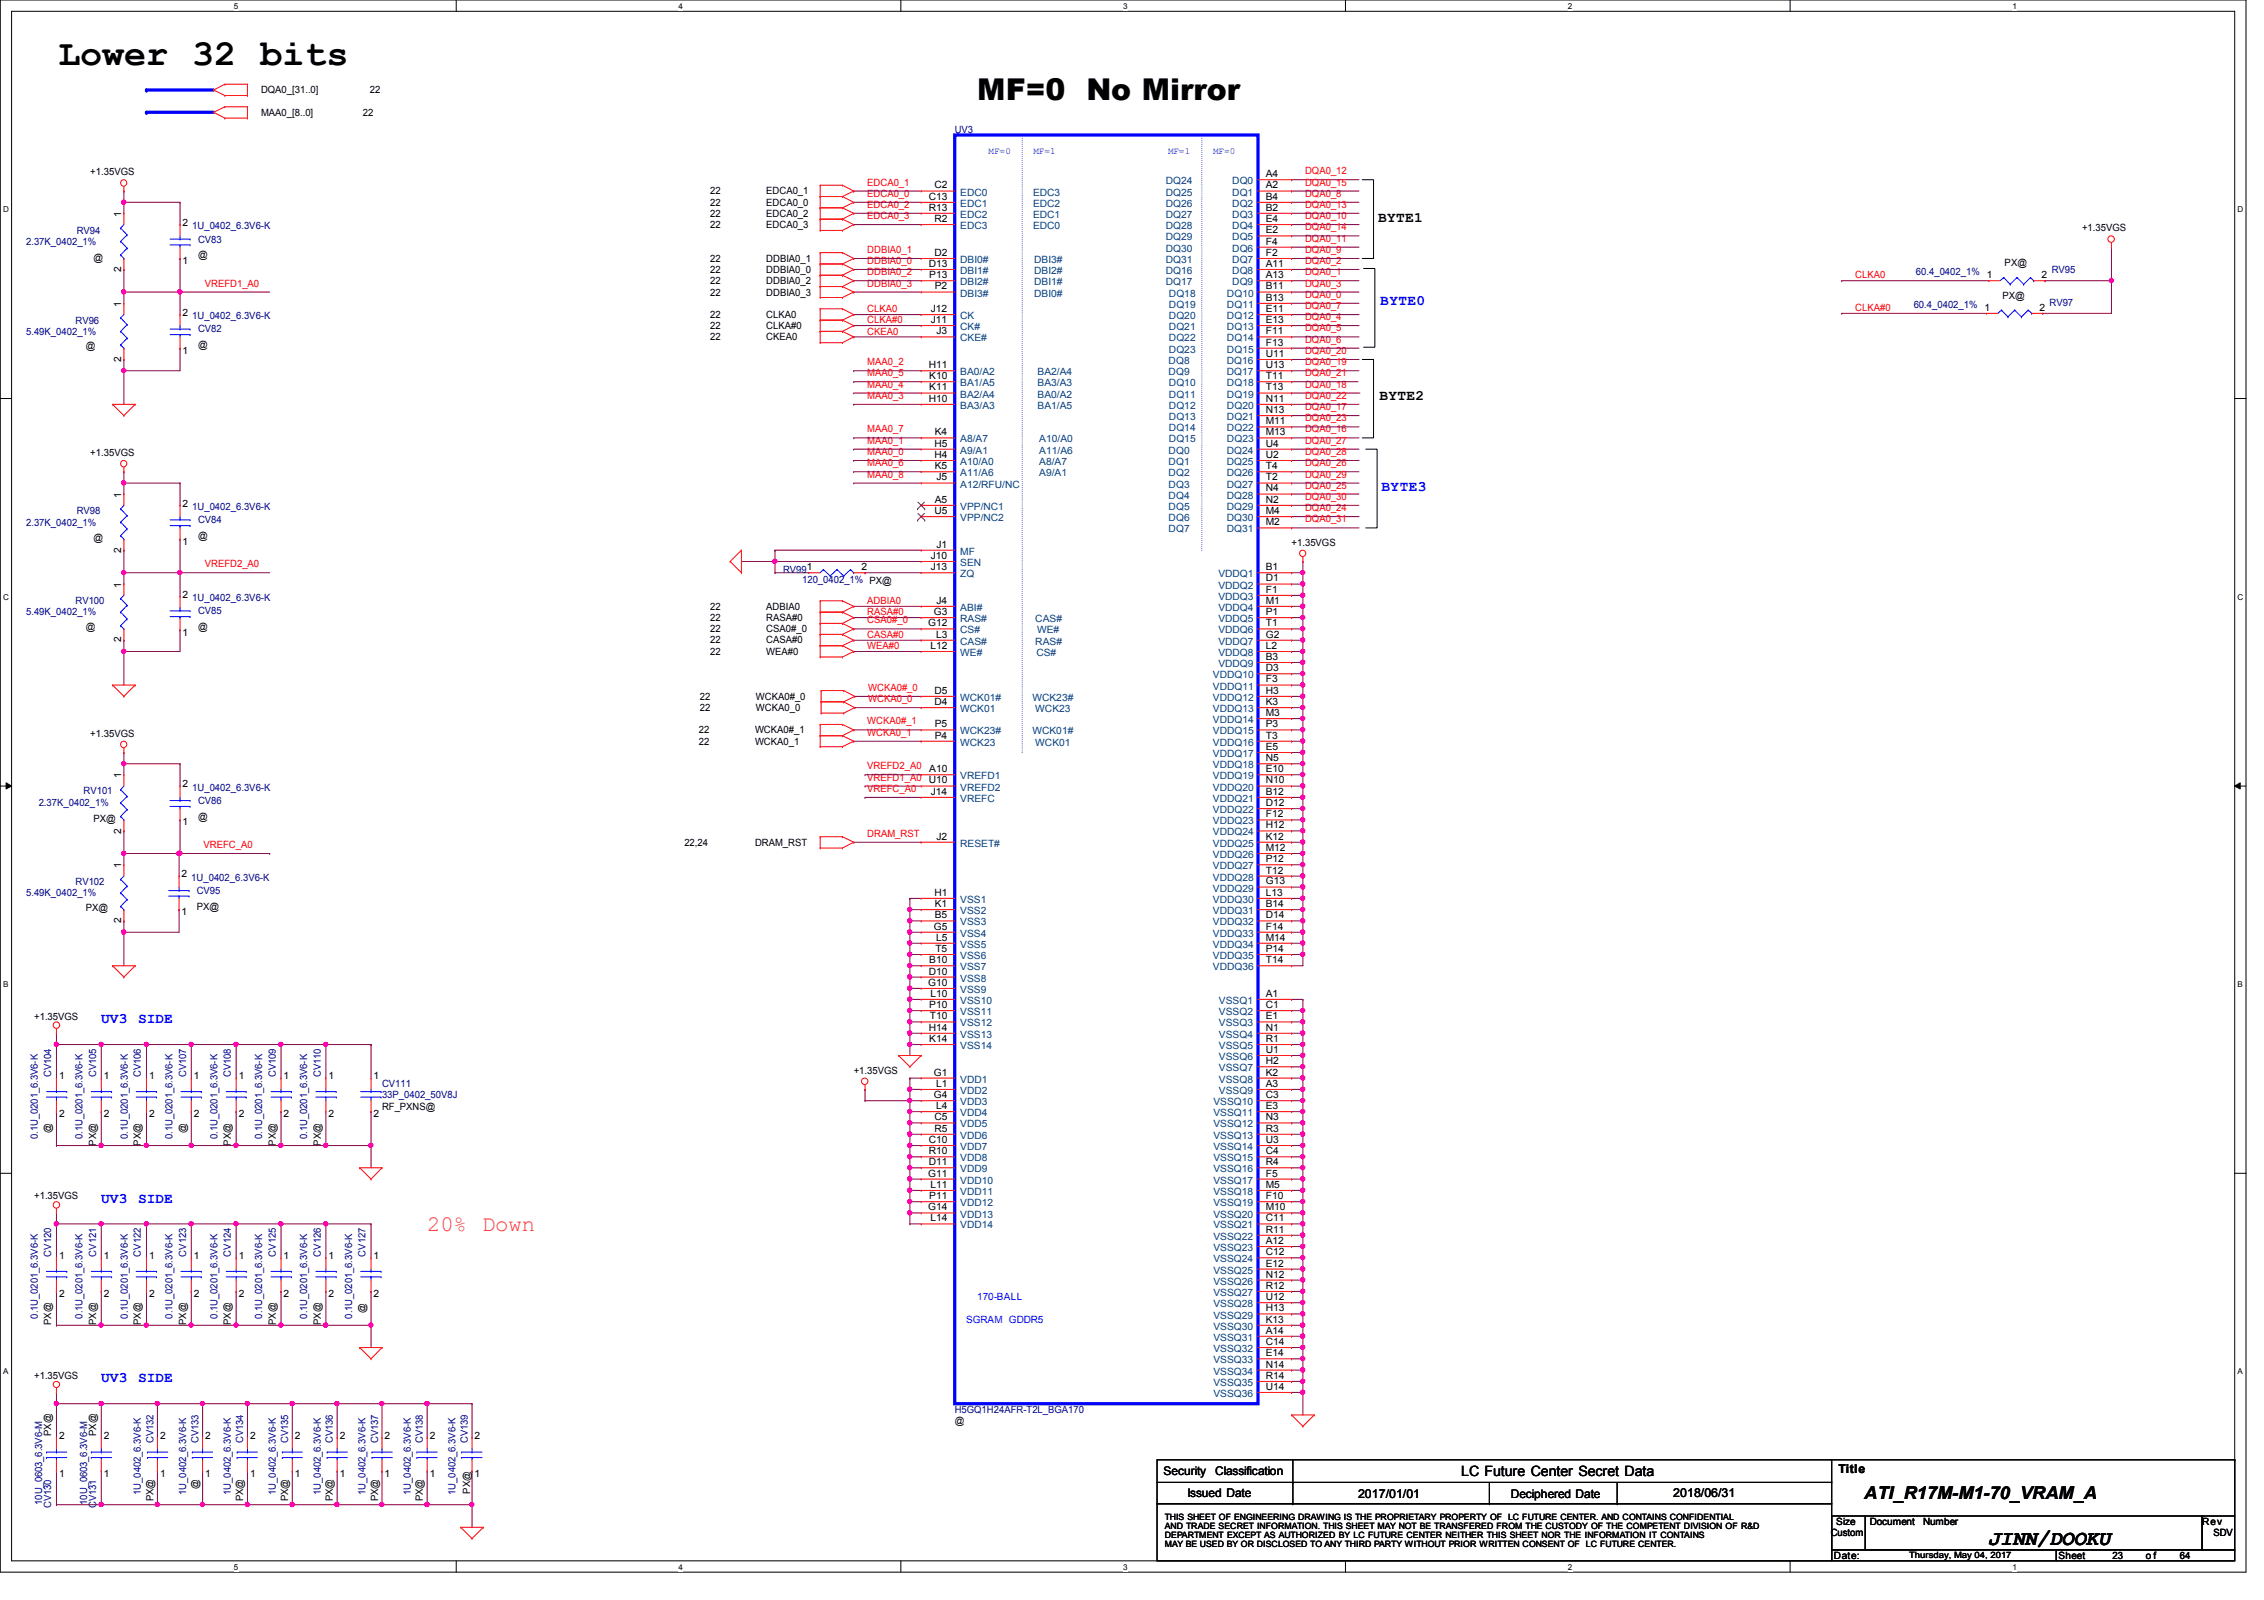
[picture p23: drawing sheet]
<svg xmlns="http://www.w3.org/2000/svg" width="297mm" height="210mm" viewBox="0 0 297 210" stroke-linecap="round" stroke-linejoin="round" font-family="sans-serif">
<defs><g id="words">
<text font-size="4.8" x="7.7" y="8.5">Lower 32 bits</text>
<text font-size="3.9" x="128.2" y="13.2">MF=0 No Mirror</text>
<text font-size="2.9" fill="#ff8000" x="56" y="161.5">20% Down</text>
<text font-size="2.8" x="260.8" y="202.7">JINN/DOOKU</text>
<text font-size="2.3" x="244.6" y="196.6">ATI_R17M-M1-70_VRAM_A</text>
<g font-size="1.9">
<text x="180.8" y="29.2">BYTE1</text>
<text x="181" y="52.5">BYTE2</text>
<text x="191.7" y="193.7">LC Future Center Secret Data</text>
</g>
<g font-size="1.9" fill="#00f">
<text x="181.1" y="40">BYTE0</text>
<text x="181.3" y="64.4">BYTE3</text>
<text x="13.3" y="134.2">UV3</text>
<text x="18.1" y="134.2">SIDE</text>
<text x="13.3" y="157.8">UV3</text>
<text x="18.1" y="157.8">SIDE</text>
<text x="13.3" y="181.4">UV3</text>
<text x="18.1" y="181.4">SIDE</text>
</g>
<g font-size="1.6">
<text x="152.7" y="193.5">Security</text>
<text x="155.8" y="196.3">Issued Date</text>
<text x="159.4" y="193.5">Classification</text>
<text x="178.2" y="196.5">2017/01/01</text>
<text x="198.2" y="196.5">Deciphered Date</text>
<text x="219.5" y="196.3">2018/06/31</text>
<text x="241.2" y="193.2">Title</text>
</g>
<g font-size="1.3">
<text x="34.2" y="15.2">MAA0_[8..0]</text>
<text x="34.2" y="12.2">DQA0_[31..0]</text>
<text x="47.6" y="15.2">22</text>
<text x="48.5" y="12.2">22</text>
<text x="11.9" y="23">+1.35VGS</text>
<text x="166.1" y="23.2">A4</text>
<text x="15.9" y="28.4" transform="rotate(-90 15.9 28.4)">1</text>
<text x="24" y="29.6">2</text>
<text x="93.2" y="29.9">22</text>
<text x="93.2" y="28.4">22</text>
<text x="93.2" y="27">22</text>
<text x="93.2" y="25.5">22</text>
<text x="100.5" y="29.9">EDCA0_3</text>
<text x="100.5" y="28.4">EDCA0_2</text>
<text x="100.5" y="27">EDCA0_0</text>
<text x="100.5" y="25.5">EDCA0_1</text>
<text x="121.9" y="26.2">C13</text>
<text x="121.9" y="27.6">R13</text>
<text x="122.6" y="24.7">C2</text>
<text x="122.6" y="29.1">R2</text>
<text x="166.1" y="24.7">A2</text>
<text x="166.1" y="26.2">B4</text>
<text x="166.1" y="27.6">B2</text>
<text x="166.1" y="29.1">E4</text>
<text x="12.3" y="34.2">@</text>
<text x="15.9" y="35.7" transform="rotate(-90 15.9 35.7)">2</text>
<text x="24" y="34.6">1</text>
<text x="26" y="33.9">@</text>
<text x="93.2" y="35.8">22</text>
<text x="93.2" y="34.3">22</text>
<text x="100.5" y="35.8">DDBIA0_0</text>
<text x="100.5" y="34.3">DDBIA0_1</text>
<text x="121.9" y="35">D13</text>
<text x="122.6" y="33.6">D2</text>
<text x="166.1" y="30.6">E2</text>
<text x="166.1" y="32.1">F4</text>
<text x="166.1" y="33.6">F2</text>
<text x="166.1" y="35">A11</text>
<text x="263" y="34.9">PX@</text>
<text x="273.2" y="30.4">+1.35VGS</text>
<text x="15.9" y="40.3" transform="rotate(-90 15.9 40.3)">1</text>
<text x="24" y="41.4">2</text>
<text x="93.2" y="41.7">22</text>
<text x="93.2" y="38.8">22</text>
<text x="93.2" y="37.3">22</text>
<text x="100.5" y="41.7">CLKA0</text>
<text x="100.5" y="38.8">DDBIA0_3</text>
<text x="100.5" y="37.3">DDBIA0_2</text>
<text x="121.9" y="36.5">P13</text>
<text x="122.1" y="40.9">J12</text>
<text x="122.6" y="38">P2</text>
<text x="166.1" y="36.5">A13</text>
<text x="166.1" y="38">B11</text>
<text x="166.1" y="39.5">B13</text>
<text x="166.1" y="40.9">E11</text>
<text x="260.4" y="40.8">1</text>
<text x="260.7" y="36.5">1</text>
<text x="262.7" y="39.2">PX@</text>
<text x="267.6" y="40.8">2</text>
<text x="267.8" y="36.5">2</text>
<text x="11.3" y="45.8">@</text>
<text x="15.9" y="47.5" transform="rotate(-90 15.9 47.5)">2</text>
<text x="24" y="46.4">1</text>
<text x="26" y="45.7">@</text>
<text x="93.2" y="44.7">22</text>
<text x="93.2" y="43.2">22</text>
<text x="100.5" y="44.7">CKEA0</text>
<text x="100.5" y="43.2">CLKA#0</text>
<text x="122.1" y="42.4">J11</text>
<text x="122.8" y="43.9">J3</text>
<text x="166.1" y="42.4">E13</text>
<text x="166.1" y="43.9">F11</text>
<text x="166.1" y="45.3">F13</text>
<text x="166.1" y="46.8">U11</text>
<text x="121.9" y="52.7">H10</text>
<text x="121.9" y="48.3">H11</text>
<text x="121.9" y="51.2">K11</text>
<text x="121.9" y="49.7">K10</text>
<text x="166.1" y="48.3">U13</text>
<text x="166.1" y="49.7">T11</text>
<text x="166.1" y="51.2">T13</text>
<text x="166.1" y="52.7">N11</text>
<text x="11.9" y="59.8">+1.35VGS</text>
<text x="122.6" y="58.6">H5</text>
<text x="122.6" y="57.1">K4</text>
<text x="166.1" y="54.2">N13</text>
<text x="166.1" y="55.7">M11</text>
<text x="166.1" y="57.1">M13</text>
<text x="166.1" y="58.6">U4</text>
<text x="15.9" y="65.3" transform="rotate(-90 15.9 65.3)">1</text>
<text x="122.6" y="60.1">H4</text>
<text x="122.6" y="66">A5</text>
<text x="122.6" y="61.6">K5</text>
<text x="122.8" y="63">J5</text>
<text x="166.1" y="60.1">U2</text>
<text x="166.1" y="61.6">T4</text>
<text x="166.1" y="63">T2</text>
<text x="166.1" y="64.5">N4</text>
<text x="166.1" y="66">N2</text>
<text x="12.3" y="71">@</text>
<text x="24" y="71.5">1</text>
<text x="24" y="66.5">2</text>
<text x="26" y="70.7">@</text>
<text x="122.6" y="67.4">U5</text>
<text x="122.8" y="71.8">J1</text>
<text x="166.1" y="67.4">M4</text>
<text x="166.1" y="68.9">M2</text>
<text x="169.5" y="71.6">+1.35VGS</text>
<text x="15.9" y="77.1" transform="rotate(-90 15.9 77.1)">1</text>
<text x="15.9" y="72.5" transform="rotate(-90 15.9 72.5)">2</text>
<text x="105.9" y="74.8">1</text>
<text x="113" y="74.8">2</text>
<text x="122.1" y="74.8">J13</text>
<text x="122.1" y="73.3">J10</text>
<text x="166.1" y="74.8">B1</text>
<text x="166.1" y="76.3">D1</text>
<text x="166.1" y="77.8">F1</text>
<text x="11.3" y="82.7">@</text>
<text x="24" y="83.4">1</text>
<text x="24" y="78.4">2</text>
<text x="26" y="82.7">@</text>
<text x="93.2" y="80">22</text>
<text x="93.2" y="83">22</text>
<text x="93.2" y="81.5">22</text>
<text x="100.5" y="80">ADBIA0</text>
<text x="100.5" y="83">CSA0#_0</text>
<text x="100.5" y="81.5">RASA#0</text>
<text x="121.8" y="82.2">G12</text>
<text x="122.5" y="80.7">G3</text>
<text x="122.8" y="83.7">L3</text>
<text x="122.8" y="79.2">J4</text>
<text x="166.1" y="79.2">M1</text>
<text x="166.1" y="82.2">T1</text>
<text x="166.1" y="83.7">G2</text>
<text x="166.1" y="80.7">P1</text>
<text x="15.9" y="84.3" transform="rotate(-90 15.9 84.3)">2</text>
<text x="93.2" y="85.9">22</text>
<text x="93.2" y="84.4">22</text>
<text x="100.5" y="85.9">WEA#0</text>
<text x="100.5" y="84.4">CASA#0</text>
<text x="122.1" y="85.1">L12</text>
<text x="166.1" y="85.1">L2</text>
<text x="166.1" y="86.6">B3</text>
<text x="166.1" y="88.1">D3</text>
<text x="166.1" y="89.5">F3</text>
<text x="91.8" y="91.8">22</text>
<text x="91.8" y="93.3">22</text>
<text x="99.2" y="91.8">WCKA0#_0</text>
<text x="99.2" y="93.3">WCKA0_0</text>
<text x="122.6" y="92.5">D4</text>
<text x="122.6" y="91">D5</text>
<text x="122.6" y="95.4">P5</text>
<text x="166.1" y="91">H3</text>
<text x="166.1" y="92.5">K3</text>
<text x="166.1" y="93.9">M3</text>
<text x="166.1" y="95.4">P3</text>
<text x="11.9" y="96.6">+1.35VGS</text>
<text x="91.7" y="97.7">22</text>
<text x="91.7" y="96.2">22</text>
<text x="99.1" y="97.7">WCKA0_1</text>
<text x="99.1" y="96.2">WCKA0#_1</text>
<text x="121.9" y="101.3">A10</text>
<text x="122.6" y="96.9">P4</text>
<text x="166.1" y="96.9">T3</text>
<text x="166.1" y="98.4">E5</text>
<text x="166.1" y="99.9">N5</text>
<text x="166.1" y="101.3">E10</text>
<text x="12.3" y="107.9">PX@</text>
<text x="15.9" y="102.1" transform="rotate(-90 15.9 102.1)">1</text>
<text x="24" y="103.3">2</text>
<text x="26" y="107.6">@</text>
<text x="121.9" y="102.8">U10</text>
<text x="122.1" y="104.3">J14</text>
<text x="166.1" y="102.8">N10</text>
<text x="166.1" y="104.3">B12</text>
<text x="166.1" y="105.7">D12</text>
<text x="166.1" y="107.2">F12</text>
<text x="15.9" y="113.9" transform="rotate(-90 15.9 113.9)">1</text>
<text x="15.9" y="109.3" transform="rotate(-90 15.9 109.3)">2</text>
<text x="24" y="108.3">1</text>
<text x="89.8" y="111">22,24</text>
<text x="99.1" y="111">DRAM_RST</text>
<text x="122.8" y="110.2">J2</text>
<text x="166.1" y="108.7">H12</text>
<text x="166.1" y="110.2">K12</text>
<text x="166.1" y="111.6">M12</text>
<text x="166.1" y="113.1">P12</text>
<text x="11.3" y="119.5">PX@</text>
<text x="23.8" y="115.1">2</text>
<text x="25.8" y="119.3">PX@</text>
<text x="122.6" y="117.5">H1</text>
<text x="122.6" y="119">K1</text>
<text x="166.1" y="114.6">T12</text>
<text x="166.1" y="116">G13</text>
<text x="166.1" y="117.5">L13</text>
<text x="166.1" y="119">B14</text>
<text x="15.9" y="121.1" transform="rotate(-90 15.9 121.1)">2</text>
<text x="23.8" y="120.1">1</text>
<text x="122.5" y="122">G5</text>
<text x="122.6" y="120.5">B5</text>
<text x="122.7" y="124.9">T5</text>
<text x="122.8" y="123.4">L5</text>
<text x="166.1" y="120.5">D14</text>
<text x="166.1" y="122">F14</text>
<text x="166.1" y="123.4">M14</text>
<text x="166.1" y="124.9">P14</text>
<text x="121.8" y="129.3">G10</text>
<text x="121.9" y="127.8">D10</text>
<text x="121.9" y="126.4">B10</text>
<text x="122.1" y="130.8">L10</text>
<text x="166.1" y="130.8">A1</text>
<text x="166.1" y="126.4">T14</text>
<text x="4.5" y="133.8">+1.35VGS</text>
<text x="121.9" y="135.2">H14</text>
<text x="121.9" y="132.2">P10</text>
<text x="121.9" y="136.7">K14</text>
<text x="122" y="133.7">T10</text>
<text x="166.1" y="133.7">E1</text>
<text x="166.1" y="132.2">C1</text>
<text x="166.1" y="135.2">N1</text>
<text x="166.1" y="136.7">R1</text>
<text x="7.7" y="141.6">1</text>
<text x="13.6" y="141.6">1</text>
<text x="19.6" y="141.6">1</text>
<text x="25.4" y="141.6">1</text>
<text x="31.3" y="141.6">1</text>
<text x="37.2" y="141.6">1</text>
<text x="43.1" y="141.6">1</text>
<text x="49" y="141.6">1</text>
<text x="112" y="140.8">+1.35VGS</text>
<text x="122.5" y="141.1">G1</text>
<text x="122.8" y="142.6">L1</text>
<text x="166.1" y="138.1">U1</text>
<text x="166.1" y="139.6">H2</text>
<text x="166.1" y="141.1">K2</text>
<text x="166.1" y="142.6">A3</text>
<text x="6.7" y="148.7" transform="rotate(-90 6.7 148.7)">@</text>
<text x="7.7" y="146.6">2</text>
<text x="13.6" y="146.6">2</text>
<text x="19.6" y="146.6">2</text>
<text x="24.4" y="148.7" transform="rotate(-90 24.4 148.7)">@</text>
<text x="25.4" y="146.6">2</text>
<text x="31.3" y="146.6">2</text>
<text x="37.2" y="146.6">2</text>
<text x="43.1" y="146.6">2</text>
<text x="49" y="146.6">2</text>
<text x="50.1" y="145.6">RF_PXNS@</text>
<text x="121.9" y="149.9">C10</text>
<text x="122.5" y="144.1">G4</text>
<text x="122.6" y="148.5">R5</text>
<text x="122.6" y="147">C5</text>
<text x="122.8" y="145.5">L4</text>
<text x="166.1" y="144.1">C3</text>
<text x="166.1" y="145.5">E3</text>
<text x="166.1" y="147">N3</text>
<text x="166.1" y="148.5">R3</text>
<text x="166.1" y="149.9">U3</text>
<text x="12.6" y="150.3" transform="rotate(-90 12.6 150.3)">PX@</text>
<text x="18.5" y="150.3" transform="rotate(-90 18.5 150.3)">PX@</text>
<text x="30.3" y="150.3" transform="rotate(-90 30.3 150.3)">PX@</text>
<text x="36.2" y="150.3" transform="rotate(-90 36.2 150.3)">PX@</text>
<text x="42.1" y="150.3" transform="rotate(-90 42.1 150.3)">PX@</text>
<text x="121.8" y="154.3">G11</text>
<text x="121.9" y="152.9">D11</text>
<text x="121.9" y="151.4">R10</text>
<text x="122.1" y="155.8">L11</text>
<text x="166.1" y="151.4">C4</text>
<text x="166.1" y="152.9">R4</text>
<text x="166.1" y="154.3">F5</text>
<text x="166.1" y="155.8">M5</text>
<text x="4.5" y="157.4">+1.35VGS</text>
<text x="121.8" y="158.8">G14</text>
<text x="121.9" y="157.3">P11</text>
<text x="122.1" y="160.2">L14</text>
<text x="166.1" y="157.3">F10</text>
<text x="166.1" y="158.8">M10</text>
<text x="166.1" y="160.2">C11</text>
<text x="166.1" y="161.7">R11</text>
<text x="7.7" y="165.2">1</text>
<text x="13.6" y="165.2">1</text>
<text x="19.6" y="165.2">1</text>
<text x="25.4" y="165.2">1</text>
<text x="31.3" y="165.2">1</text>
<text x="37.2" y="165.2">1</text>
<text x="43.1" y="165.2">1</text>
<text x="49" y="165.2">1</text>
<text x="166.1" y="163.2">A12</text>
<text x="166.1" y="164.7">C12</text>
<text x="166.1" y="166.2">E12</text>
<text x="166.1" y="167.6">N12</text>
<text x="6.7" y="173.9" transform="rotate(-90 6.7 173.9)">PX@</text>
<text x="7.7" y="170.1">2</text>
<text x="12.6" y="173.9" transform="rotate(-90 12.6 173.9)">PX@</text>
<text x="13.6" y="170.1">2</text>
<text x="18.5" y="173.9" transform="rotate(-90 18.5 173.9)">PX@</text>
<text x="19.6" y="170.1">2</text>
<text x="24.4" y="173.9" transform="rotate(-90 24.4 173.9)">PX@</text>
<text x="25.4" y="170.1">2</text>
<text x="30.3" y="173.9" transform="rotate(-90 30.3 173.9)">PX@</text>
<text x="31.3" y="170.1">2</text>
<text x="36.2" y="173.9" transform="rotate(-90 36.2 173.9)">PX@</text>
<text x="37.2" y="170.1">2</text>
<text x="42.1" y="173.9" transform="rotate(-90 42.1 173.9)">PX@</text>
<text x="43.1" y="170.1">2</text>
<text x="48" y="172.2" transform="rotate(-90 48 172.2)">@</text>
<text x="49" y="170.1">2</text>
<text x="166.1" y="169.1">R12</text>
<text x="166.1" y="170.6">U12</text>
<text x="166.1" y="172">H13</text>
<text x="166.1" y="173.5">K13</text>
<text x="166.1" y="175">A14</text>
<text x="166.1" y="176.4">C14</text>
<text x="166.1" y="177.9">E14</text>
<text x="166.1" y="179.4">N14</text>
<text x="4.5" y="180.9">+1.35VGS</text>
<text x="166.1" y="180.9">R14</text>
<text x="166.1" y="182.3">U14</text>
<text x="6.7" y="188.4" transform="rotate(-90 6.7 188.4)">PX@</text>
<text x="7.7" y="188.7">2</text>
<text x="12.6" y="188.4" transform="rotate(-90 12.6 188.4)">PX@</text>
<text x="13.6" y="188.7">2</text>
<text x="21" y="188.7">2</text>
<text x="26.9" y="188.7">2</text>
<text x="32.8" y="188.7">2</text>
<text x="38.7" y="188.7">2</text>
<text x="44.6" y="188.7">2</text>
<text x="50.5" y="188.7">2</text>
<text x="56.4" y="188.7">2</text>
<text x="62.3" y="188.7">2</text>
<text x="125.3" y="186.8">@</text>
<text x="7.7" y="193.7">1</text>
<text x="13.6" y="193.7">1</text>
<text x="20.1" y="197" transform="rotate(-90 20.1 197)">PX@</text>
<text x="21" y="193.7">1</text>
<text x="26" y="195.4" transform="rotate(-90 26 195.4)">@</text>
<text x="26.9" y="193.7">1</text>
<text x="31.9" y="197" transform="rotate(-90 31.9 197)">PX@</text>
<text x="32.8" y="193.7">1</text>
<text x="37.8" y="197" transform="rotate(-90 37.8 197)">PX@</text>
<text x="38.7" y="193.7">1</text>
<text x="43.7" y="197" transform="rotate(-90 43.7 197)">PX@</text>
<text x="44.6" y="193.7">1</text>
<text x="49.6" y="197" transform="rotate(-90 49.6 197)">PX@</text>
<text x="50.5" y="193.7">1</text>
<text x="55.5" y="197" transform="rotate(-90 55.5 197)">PX@</text>
<text x="56.4" y="193.7">1</text>
<text x="61.7" y="196" transform="rotate(-90 61.7 196)">PX@</text>
<text x="62.3" y="193.7">1</text>
<text x="240.2" y="201.5">Custom</text>
<text x="240.9" y="200.1">Size</text>
<text x="245.3" y="200.1">Document</text>
<text x="252.3" y="200.1">Number</text>
<text x="288.9" y="200.1">Rev</text>
<text x="290.4" y="201.5">SDV</text>
<text x="240.6" y="204.5">Date:</text>
<text x="270.1" y="204.5">Sheet</text>
<text x="277.2" y="204.5">23</text>
<text x="281.6" y="204.5">o f</text>
<text x="286" y="204.5">64</text>
</g>
<g font-size="1.3" fill="#000080">
<text x="125.3" y="17.4">UV3</text>
<text x="3.4" y="32.1">2.37K_0402_1%</text>
<text x="10.1" y="30.6">RV94</text>
<text x="25.2" y="30.1">1U_0402_6.3V6-K</text>
<text x="26" y="31.8">CV83</text>
<text x="269.2" y="35.8">RV95</text>
<text x="25.2" y="41.9">1U_0402_6.3V6-K</text>
<text x="251.1" y="40.4">60.4_0402_1%</text>
<text x="251.4" y="36.1">60.4_0402_1%</text>
<text x="268.9" y="40.1">RV97</text>
<text x="3.4" y="43.9">5.49K_0402_1%</text>
<text x="9.9" y="42.5">RV96</text>
<text x="26" y="43.6">CV82</text>
<text x="3.4" y="69">2.37K_0402_1%</text>
<text x="10.1" y="67.5">RV98</text>
<text x="25.2" y="66.9">1U_0402_6.3V6-K</text>
<text x="26" y="68.7">CV84</text>
<text x="102.7" y="75.1">RV99</text>
<text x="105.2" y="76.5">120_0402_1% PX@</text>
<text x="3.4" y="80.7">5.49K_0402_1%</text>
<text x="9.9" y="79.3">RV100</text>
<text x="25.2" y="78.8">1U_0402_6.3V6-K</text>
<text x="26" y="80.6">CV85</text>
<text x="5.1" y="105.8">2.37K_0402_1%</text>
<text x="11" y="104.2">RV101</text>
<text x="25.2" y="103.7">1U_0402_6.3V6-K</text>
<text x="26" y="105.5">CV86</text>
<text x="3.4" y="117.6">5.49K_0402_1%</text>
<text x="9.9" y="116.1">RV102</text>
<text x="25.1" y="115.5">1U_0402_6.3V6-K</text>
<text x="25.8" y="117.3">CV95</text>
<text x="6.7" y="141.3" transform="rotate(-90 6.7 141.3)">CV104</text>
<text x="12.6" y="141.3" transform="rotate(-90 12.6 141.3)">CV105</text>
<text x="18.5" y="141.3" transform="rotate(-90 18.5 141.3)">CV106</text>
<text x="24.4" y="141.3" transform="rotate(-90 24.4 141.3)">CV107</text>
<text x="30.3" y="141.3" transform="rotate(-90 30.3 141.3)">CV108</text>
<text x="36.2" y="141.3" transform="rotate(-90 36.2 141.3)">CV109</text>
<text x="42.1" y="141.3" transform="rotate(-90 42.1 141.3)">CV110</text>
<text x="50.1" y="142.6">CV111</text>
<text x="4.9" y="149.4" transform="rotate(-90 4.9 149.4)">0.1U_0201_6.3V6-K</text>
<text x="10.8" y="149.4" transform="rotate(-90 10.8 149.4)">0.1U_0201_6.3V6-K</text>
<text x="16.8" y="149.4" transform="rotate(-90 16.8 149.4)">0.1U_0201_6.3V6-K</text>
<text x="22.6" y="149.4" transform="rotate(-90 22.6 149.4)">0.1U_0201_6.3V6-K</text>
<text x="28.5" y="149.4" transform="rotate(-90 28.5 149.4)">0.1U_0201_6.3V6-K</text>
<text x="34.4" y="149.4" transform="rotate(-90 34.4 149.4)">0.1U_0201_6.3V6-K</text>
<text x="40.3" y="149.4" transform="rotate(-90 40.3 149.4)">0.1U_0201_6.3V6-K</text>
<text x="50.1" y="144.1">33P_0402_50V8J</text>
<text x="6.7" y="164.8" transform="rotate(-90 6.7 164.8)">CV120</text>
<text x="12.6" y="164.8" transform="rotate(-90 12.6 164.8)">CV121</text>
<text x="18.5" y="164.8" transform="rotate(-90 18.5 164.8)">CV122</text>
<text x="24.4" y="164.8" transform="rotate(-90 24.4 164.8)">CV123</text>
<text x="30.3" y="164.8" transform="rotate(-90 30.3 164.8)">CV124</text>
<text x="36.2" y="164.8" transform="rotate(-90 36.2 164.8)">CV125</text>
<text x="42.1" y="164.8" transform="rotate(-90 42.1 164.8)">CV126</text>
<text x="48" y="164.8" transform="rotate(-90 48 164.8)">CV127</text>
<text x="4.9" y="173" transform="rotate(-90 4.9 173)">0.1U_0201_6.3V6-K</text>
<text x="10.8" y="173" transform="rotate(-90 10.8 173)">0.1U_0201_6.3V6-K</text>
<text x="16.8" y="173" transform="rotate(-90 16.8 173)">0.1U_0201_6.3V6-K</text>
<text x="22.6" y="173" transform="rotate(-90 22.6 173)">0.1U_0201_6.3V6-K</text>
<text x="28.5" y="173" transform="rotate(-90 28.5 173)">0.1U_0201_6.3V6-K</text>
<text x="34.4" y="173" transform="rotate(-90 34.4 173)">0.1U_0201_6.3V6-K</text>
<text x="40.3" y="173" transform="rotate(-90 40.3 173)">0.1U_0201_6.3V6-K</text>
<text x="46.2" y="173" transform="rotate(-90 46.2 173)">0.1U_0201_6.3V6-K</text>
<text x="125.3" y="185.3">H5GQ1H24AFR-T2L_BGA170</text>
<text x="20.1" y="189.3" transform="rotate(-90 20.1 189.3)">CV132</text>
<text x="26" y="189.3" transform="rotate(-90 26 189.3)">CV133</text>
<text x="31.9" y="189.3" transform="rotate(-90 31.9 189.3)">CV134</text>
<text x="37.8" y="189.3" transform="rotate(-90 37.8 189.3)">CV135</text>
<text x="43.7" y="189.3" transform="rotate(-90 43.7 189.3)">CV136</text>
<text x="49.6" y="189.3" transform="rotate(-90 49.6 189.3)">CV137</text>
<text x="55.5" y="189.3" transform="rotate(-90 55.5 189.3)">CV138</text>
<text x="61.4" y="189.3" transform="rotate(-90 61.4 189.3)">CV139</text>
<text x="5.5" y="197.4" transform="rotate(-90 5.5 197.4)">10U_0603_6.3V6-M</text>
<text x="6.7" y="197.9" transform="rotate(-90 6.7 197.9)">CV130</text>
<text x="11.4" y="197.4" transform="rotate(-90 11.4 197.4)">10U_0603_6.3V6-M</text>
<text x="12.6" y="197.9" transform="rotate(-90 12.6 197.9)">CV131</text>
<text x="18.5" y="196.1" transform="rotate(-90 18.5 196.1)">1U_0402_6.3V6-K</text>
<text x="24.4" y="196.1" transform="rotate(-90 24.4 196.1)">1U_0402_6.3V6-K</text>
<text x="30.3" y="196.1" transform="rotate(-90 30.3 196.1)">1U_0402_6.3V6-K</text>
<text x="36.2" y="196.1" transform="rotate(-90 36.2 196.1)">1U_0402_6.3V6-K</text>
<text x="42.1" y="196.1" transform="rotate(-90 42.1 196.1)">1U_0402_6.3V6-K</text>
<text x="48" y="196.1" transform="rotate(-90 48 196.1)">1U_0402_6.3V6-K</text>
<text x="53.9" y="196.1" transform="rotate(-90 53.9 196.1)">1U_0402_6.3V6-K</text>
<text x="59.8" y="196.1" transform="rotate(-90 59.8 196.1)">1U_0402_6.3V6-K</text>
</g>
<g font-size="1.3" fill="#f00">
<text x="171.2" y="22.9">DQA0_12</text>
<text x="113.8" y="28.7">EDCA0_3</text>
<text x="113.8" y="27.3">EDCA0_2</text>
<text x="113.8" y="25.8">EDCA0_0</text>
<text x="113.8" y="24.3">EDCA0_1</text>
<text x="171.2" y="25.8">DQA0_8</text>
<text x="171.2" y="28.7">DQA0_10</text>
<text x="171.2" y="27.3">DQA0_13</text>
<text x="171.2" y="24.3">DQA0_15</text>
<text x="113.8" y="34.6">DDBIA0_0</text>
<text x="113.8" y="33.2">DDBIA0_1</text>
<text x="171.2" y="34.6">DQA0_2</text>
<text x="171.2" y="31.7">DQA0_11</text>
<text x="171.2" y="33.2">DQA0_9</text>
<text x="171.2" y="30.2">DQA0_14</text>
<text x="26.9" y="37.6">VREFD1_A0</text>
<text x="113.8" y="41">CLKA0</text>
<text x="113.8" y="37.6">DDBIA0_3</text>
<text x="113.8" y="36.1">DDBIA0_2</text>
<text x="171.2" y="36.1">DQA0_1</text>
<text x="171.2" y="39.1">DQA0_0</text>
<text x="171.2" y="42">DQA0_4</text>
<text x="171.2" y="40.6">DQA0_7</text>
<text x="171.2" y="37.6">DQA0_3</text>
<text x="243.4" y="36.5">CLKA0</text>
<text x="243.4" y="40.8">CLKA#0</text>
<text x="113.8" y="47.9">MAA0_2</text>
<text x="113.8" y="43.9">CKEA0</text>
<text x="113.8" y="42.4">CLKA#0</text>
<text x="171.2" y="46.4">DQA0_20</text>
<text x="171.2" y="47.9">DQA0_19</text>
<text x="171.2" y="45">DQA0_6</text>
<text x="171.2" y="43.5">DQA0_5</text>
<text x="113.8" y="49.4">MAA0_5</text>
<text x="113.8" y="50.8">MAA0_4</text>
<text x="113.8" y="52.3">MAA0_3</text>
<text x="171.2" y="50.8">DQA0_18</text>
<text x="171.2" y="53.8">DQA0_17</text>
<text x="171.2" y="49.4">DQA0_21</text>
<text x="171.2" y="52.3">DQA0_22</text>
<text x="113.8" y="59.7">MAA0_0</text>
<text x="113.8" y="58.2">MAA0_1</text>
<text x="113.8" y="56.7">MAA0_7</text>
<text x="171.2" y="56.7">DQA0_16</text>
<text x="171.2" y="55.3">DQA0_23</text>
<text x="171.2" y="58.2">DQA0_27</text>
<text x="171.2" y="59.7">DQA0_28</text>
<text x="113.8" y="62.7">MAA0_8</text>
<text x="113.8" y="61.2">MAA0_6</text>
<text x="171.2" y="64.1">DQA0_25</text>
<text x="171.2" y="61.2">DQA0_26</text>
<text x="171.2" y="62.7">DQA0_29</text>
<text x="171.2" y="65.6">DQA0_30</text>
<text x="171.2" y="67.1">DQA0_24</text>
<text x="171.2" y="68.5">DQA0_31</text>
<text x="26.9" y="74.4">VREFD2_A0</text>
<text x="113.8" y="83.7">CASA#0</text>
<text x="113.8" y="80.7">RASA#0</text>
<text x="113.8" y="81.8">CSA0#_0</text>
<text x="113.8" y="79.2">ADBIA0</text>
<text x="113.8" y="85.2">WEA#0</text>
<text x="113.8" y="95">WCKA0#_1</text>
<text x="113.9" y="90.6">WCKA0#_0</text>
<text x="113.9" y="92.1">WCKA0_0</text>
<text x="113.8" y="100.9">VREFD2_A0</text>
<text x="113.8" y="96.5">WCKA0_1</text>
<text x="113.8" y="102.4">VREFD1_A0</text>
<text x="113.8" y="103.9">VREFC_A0</text>
<text x="26.7" y="111.3">VREFC_A0</text>
<text x="113.8" y="109.8">DRAM_RST</text>
</g>
<g font-size="1.3" fill="#004080">
<text x="126" y="25.7">EDC0</text>
<text x="126" y="27.1">EDC1</text>
<text x="126" y="28.6">EDC2</text>
<text x="135.5" y="25.7">EDC3</text>
<text x="135.5" y="27.1">EDC2</text>
<text x="135.5" y="28.6">EDC1</text>
<text x="152.9" y="24.2">DQ24</text>
<text x="152.9" y="25.7">DQ25</text>
<text x="152.9" y="27.1">DQ26</text>
<text x="152.9" y="28.6">DQ27</text>
<text x="161.7" y="24.2">DQ0</text>
<text x="161.7" y="25.7">DQ1</text>
<text x="161.7" y="27.1">DQ2</text>
<text x="161.7" y="28.6">DQ3</text>
<text x="126" y="30.1">EDC3</text>
<text x="126" y="34.5">DBI0#</text>
<text x="126" y="35.9">DBI1#</text>
<text x="135.5" y="30.1">EDC0</text>
<text x="135.7" y="34.5">DBI3#</text>
<text x="135.7" y="35.9">DBI2#</text>
<text x="152.9" y="30.1">DQ28</text>
<text x="152.9" y="31.5">DQ29</text>
<text x="152.9" y="33">DQ30</text>
<text x="152.9" y="34.5">DQ31</text>
<text x="152.9" y="35.9">DQ16</text>
<text x="161.7" y="30.1">DQ4</text>
<text x="161.7" y="31.5">DQ5</text>
<text x="161.7" y="33">DQ6</text>
<text x="161.7" y="34.5">DQ7</text>
<text x="161.7" y="35.9">DQ8</text>
<text x="126" y="41.9">CK</text>
<text x="126" y="37.4">DBI2#</text>
<text x="126" y="38.9">DBI3#</text>
<text x="135.7" y="37.4">DBI1#</text>
<text x="135.7" y="38.9">DBI0#</text>
<text x="152.9" y="37.4">DQ17</text>
<text x="153.4" y="38.9">DQ18</text>
<text x="153.4" y="40.4">DQ19</text>
<text x="153.4" y="41.9">DQ20</text>
<text x="161" y="38.9">DQ10</text>
<text x="161" y="40.4">DQ11</text>
<text x="161" y="41.9">DQ12</text>
<text x="161.7" y="37.4">DQ9</text>
<text x="126" y="44.8">CKE#</text>
<text x="126" y="43.3">CK#</text>
<text x="153.3" y="47.8">DQ8</text>
<text x="153.4" y="43.3">DQ21</text>
<text x="153.4" y="44.8">DQ22</text>
<text x="153.4" y="46.3">DQ23</text>
<text x="160.9" y="47.8">DQ16</text>
<text x="161" y="43.3">DQ13</text>
<text x="161" y="44.8">DQ14</text>
<text x="161" y="46.3">DQ15</text>
<text x="126" y="52.2">BA2/A4</text>
<text x="126" y="53.6">BA3/A3</text>
<text x="126" y="49.2">BA0/A2</text>
<text x="126" y="50.7">BA1/A5</text>
<text x="136.1" y="52.2">BA0/A2</text>
<text x="136.1" y="53.6">BA1/A5</text>
<text x="136.1" y="49.2">BA2/A4</text>
<text x="136.1" y="50.7">BA3/A3</text>
<text x="153.3" y="49.2">DQ9</text>
<text x="153.4" y="50.7">DQ10</text>
<text x="153.4" y="52.2">DQ11</text>
<text x="153.4" y="53.6">DQ12</text>
<text x="160.9" y="49.2">DQ17</text>
<text x="161" y="50.7">DQ18</text>
<text x="161" y="52.2">DQ19</text>
<text x="161" y="53.6">DQ20</text>
<text x="126" y="58">A8/A7</text>
<text x="126" y="59.5">A9/A1</text>
<text x="136.4" y="58">A10/A0</text>
<text x="136.4" y="59.5">A11/A6</text>
<text x="153.3" y="59.5">DQ0</text>
<text x="153.4" y="55.1">DQ13</text>
<text x="153.4" y="56.6">DQ14</text>
<text x="153.4" y="58">DQ15</text>
<text x="160.9" y="59.5">DQ24</text>
<text x="161" y="55.1">DQ21</text>
<text x="161" y="56.6">DQ22</text>
<text x="161" y="58">DQ23</text>
<text x="126" y="61">A10/A0</text>
<text x="126" y="62.5">A11/A6</text>
<text x="126" y="64">A12/RFU/NC</text>
<text x="136.4" y="61">A8/A7</text>
<text x="136.4" y="62.5">A9/A1</text>
<text x="153.3" y="61">DQ1</text>
<text x="153.3" y="62.5">DQ2</text>
<text x="153.3" y="64">DQ3</text>
<text x="153.3" y="65.4">DQ4</text>
<text x="160.9" y="61">DQ25</text>
<text x="160.9" y="62.5">DQ26</text>
<text x="160.9" y="64">DQ27</text>
<text x="160.9" y="65.4">DQ28</text>
<text x="126" y="68.4">VPP/NC2</text>
<text x="126" y="66.9">VPP/NC1</text>
<text x="153.3" y="66.9">DQ5</text>
<text x="153.3" y="68.4">DQ6</text>
<text x="153.3" y="69.8">DQ7</text>
<text x="160.9" y="66.9">DQ29</text>
<text x="160.9" y="68.4">DQ30</text>
<text x="160.9" y="69.8">DQ31</text>
<text x="126" y="75.7">ZQ</text>
<text x="126" y="74.3">SEN</text>
<text x="126" y="72.8">MF</text>
<text x="159.8" y="75.7">VDDQ1</text>
<text x="159.8" y="77.2">VDDQ2</text>
<text x="126" y="83.1">CS#</text>
<text x="126" y="81.6">RAS#</text>
<text x="126" y="80.1">ABI#</text>
<text x="135.8" y="81.6">CAS#</text>
<text x="136.1" y="83.1">WE#</text>
<text x="159.8" y="78.7">VDDQ3</text>
<text x="159.8" y="80.1">VDDQ4</text>
<text x="159.8" y="83.1">VDDQ6</text>
<text x="159.8" y="81.6">VDDQ5</text>
<text x="126" y="86.1">WE#</text>
<text x="126" y="84.6">CAS#</text>
<text x="135.8" y="84.6">RAS#</text>
<text x="136" y="86.1">CS#</text>
<text x="159.1" y="89">VDDQ10</text>
<text x="159.8" y="84.6">VDDQ7</text>
<text x="159.8" y="86.1">VDDQ8</text>
<text x="159.8" y="87.5">VDDQ9</text>
<text x="126" y="93.4">WCK01</text>
<text x="126" y="91.9">WCK01#</text>
<text x="135.5" y="91.9">WCK23#</text>
<text x="135.8" y="93.4">WCK23</text>
<text x="159.1" y="90.5">VDDQ11</text>
<text x="159.1" y="91.9">VDDQ12</text>
<text x="159.1" y="93.4">VDDQ13</text>
<text x="159.1" y="94.9">VDDQ14</text>
<text x="126" y="96.4">WCK23#</text>
<text x="126" y="97.8">WCK23</text>
<text x="135.5" y="96.4">WCK01#</text>
<text x="135.8" y="97.8">WCK01</text>
<text x="159.1" y="96.4">VDDQ15</text>
<text x="159.1" y="97.8">VDDQ16</text>
<text x="159.1" y="99.3">VDDQ17</text>
<text x="159.1" y="100.8">VDDQ18</text>
<text x="126" y="102.2">VREFD1</text>
<text x="126" y="103.7">VREFD2</text>
<text x="126" y="105.2">VREFC</text>
<text x="159.1" y="102.2">VDDQ19</text>
<text x="159.1" y="103.7">VDDQ20</text>
<text x="159.1" y="105.2">VDDQ21</text>
<text x="159.1" y="106.7">VDDQ22</text>
<text x="126" y="111.1">RESET#</text>
<text x="159.1" y="108.2">VDDQ23</text>
<text x="159.1" y="109.6">VDDQ24</text>
<text x="159.1" y="111.1">VDDQ25</text>
<text x="159.1" y="112.6">VDDQ26</text>
<text x="126" y="119.9">VSS2</text>
<text x="126" y="118.4">VSS1</text>
<text x="159.1" y="114">VDDQ27</text>
<text x="159.1" y="115.5">VDDQ28</text>
<text x="159.1" y="117">VDDQ29</text>
<text x="159.1" y="118.4">VDDQ30</text>
<text x="159.1" y="119.9">VDDQ31</text>
<text x="126" y="125.8">VSS6</text>
<text x="126" y="124.3">VSS5</text>
<text x="126" y="122.9">VSS4</text>
<text x="126" y="121.4">VSS3</text>
<text x="159.1" y="121.4">VDDQ32</text>
<text x="159.1" y="122.9">VDDQ33</text>
<text x="159.1" y="124.3">VDDQ34</text>
<text x="159.1" y="125.8">VDDQ35</text>
<text x="126" y="131.7">VSS10</text>
<text x="126" y="130.3">VSS9</text>
<text x="126" y="128.8">VSS8</text>
<text x="126" y="127.3">VSS7</text>
<text x="159.1" y="127.3">VDDQ36</text>
<text x="159.9" y="131.7">VSSQ1</text>
<text x="126" y="134.7">VSS12</text>
<text x="126" y="133.2">VSS11</text>
<text x="126" y="136.1">VSS13</text>
<text x="126" y="137.6">VSS14</text>
<text x="159.9" y="134.7">VSSQ3</text>
<text x="159.9" y="133.2">VSSQ2</text>
<text x="159.9" y="136.1">VSSQ4</text>
<text x="159.9" y="137.6">VSSQ5</text>
<text x="126" y="143.5">VDD2</text>
<text x="126" y="142">VDD1</text>
<text x="159.9" y="139.1">VSSQ6</text>
<text x="159.9" y="140.5">VSSQ7</text>
<text x="159.9" y="142">VSSQ8</text>
<text x="159.9" y="143.5">VSSQ9</text>
<text x="126" y="149.4">VDD6</text>
<text x="126" y="147.9">VDD5</text>
<text x="126" y="146.4">VDD4</text>
<text x="126" y="145">VDD3</text>
<text x="159.2" y="145">VSSQ10</text>
<text x="159.2" y="146.4">VSSQ11</text>
<text x="159.2" y="147.9">VSSQ12</text>
<text x="159.2" y="149.4">VSSQ13</text>
<text x="126" y="153.8">VDD9</text>
<text x="126" y="152.4">VDD8</text>
<text x="126" y="150.9">VDD7</text>
<text x="126" y="155.3">VDD10</text>
<text x="159.2" y="150.9">VSSQ14</text>
<text x="159.2" y="152.4">VSSQ15</text>
<text x="159.2" y="153.8">VSSQ16</text>
<text x="159.2" y="155.3">VSSQ17</text>
<text x="126" y="156.8">VDD11</text>
<text x="126" y="158.2">VDD12</text>
<text x="126" y="159.7">VDD13</text>
<text x="126" y="161.2">VDD14</text>
<text x="159.2" y="156.8">VSSQ18</text>
<text x="159.2" y="158.2">VSSQ19</text>
<text x="159.2" y="159.7">VSSQ20</text>
<text x="159.2" y="161.2">VSSQ21</text>
<text x="159.2" y="162.6">VSSQ22</text>
<text x="159.2" y="164.1">VSSQ23</text>
<text x="159.2" y="165.6">VSSQ24</text>
<text x="159.2" y="167.1">VSSQ25</text>
<text x="159.2" y="168.5">VSSQ26</text>
<text x="159.2" y="170">VSSQ27</text>
<text x="159.2" y="171.5">VSSQ28</text>
<text x="159.2" y="173">VSSQ29</text>
<text x="159.2" y="174.5">VSSQ30</text>
<text x="159.2" y="175.9">VSSQ31</text>
<text x="159.2" y="177.4">VSSQ32</text>
<text x="159.2" y="178.9">VSSQ33</text>
<text x="159.2" y="180.3">VSSQ34</text>
<text x="159.2" y="181.8">VSSQ35</text>
<text x="159.2" y="183.3">VSSQ36</text>
</g>
<g font-size="1.3" fill="#00f">
<text x="126.7" y="173.6">SGRAM GDDR5</text>
<text x="128.2" y="170.6">170-BALL</text>
</g>
<g font-size="1.2" fill="#00f">
<text x="129.7" y="20.2">MF=0</text>
<text x="135.6" y="20.2">MF=1</text>
<text x="153.2" y="20.2">MF=1</text>
<text x="159.2" y="20.2">MF=0</text>
</g>
<g font-size="1.1">
<text x="30.7" y="1.1">5</text>
<text x="89" y="1.1">4</text>
<text x="147.4" y="1.1">3</text>
<text x="205.7" y="1.1">2</text>
<text x="264" y="1.1">1</text>
<text x=".4" y="27.9">D</text>
<text x="293.6" y="27.9">D</text>
<text x=".4" y="78.7">C</text>
<text x="293.6" y="78.7">C</text>
<text x=".4" y="129.5">B</text>
<text x="293.6" y="129.5">B</text>
<text x=".4" y="180.3">A</text>
<text x="293.6" y="180.3">A</text>
<text x="152.8" y="200.6">AND TRADE SECRET INFORMATION. THIS SHEET MAY NOT BE TRANSFERED FROM THE CUSTODY OF THE COMPETENT DIVISION OF R&amp;D</text>
<text x="152.8" y="201.8">DEPARTMENT EXCEPT AS AUTHORIZED BY LC FUTURE CENTER NEITHER THIS SHEET NOR THE INFORMATION IT CONTAINS</text>
<text x="152.8" y="202.9">MAY BE USED BY OR DISCLOSED TO ANY THIRD PARTY WITHOUT PRIOR WRITTEN CONSENT OF LC FUTURE CENTER.</text>
<text x="152.8" y="199.4">THIS SHEET OF ENGINEERING DRAWING IS THE PROPRIETARY PROPERTY OF LC FUTURE CENTER. AND CONTAINS CONFIDENTIAL</text>
<text x="30.7" y="205.9">5</text>
<text x="89" y="205.9">4</text>
<text x="147.4" y="205.9">3</text>
<text x="205.7" y="205.9">2</text>
<text x="250.5" y="204.4">Thursday, May 04, 2017</text>
<text x="264" y="205.9">1</text>
</g>
</g></defs>
<path d="M0 0h294.7v206.2h-294.7zM1.5 1.5h291.7v203.3h-291.7z" fill="none" stroke="#000" stroke-width=".13"/>
<g fill="#fff">
<path d="M30.7 .2h.6v1.2h-.6z"/>
<path d="M30.7 204.9h.6v1.2h-.6z"/>
</g>
<path d="M59.9 0v1.5M59.9 204.8v1.4" fill="none" stroke="#000" stroke-width=".13"/>
<g fill="#fff">
<path d="M89 .2h.6v1.2h-.6z"/>
<path d="M89 204.9h.6v1.2h-.6z"/>
</g>
<path d="M118.2 0v1.5M118.2 204.8v1.4" fill="none" stroke="#000" stroke-width=".13"/>
<g fill="#fff">
<path d="M147.4 .2h.6v1.2h-.6z"/>
<path d="M147.4 204.9h.6v1.2h-.6z"/>
</g>
<path d="M176.5 0v1.5M176.5 204.8v1.4" fill="none" stroke="#000" stroke-width=".13"/>
<g fill="#fff">
<path d="M205.7 .2h.6v1.2h-.6z"/>
<path d="M205.7 204.9h.6v1.2h-.6z"/>
</g>
<path d="M234.9 0v1.5M234.9 204.8v1.4" fill="none" stroke="#000" stroke-width=".13"/>
<g fill="#fff">
<path d="M264 .2h.6v1.2h-.6z"/>
<path d="M264 204.9h.6v1.2h-.6z"/>
<path d="M.4 26.9h.8v1.2h-.8z"/>
<path d="M293.6 26.9h.7v1.2h-.7z"/>
<path d="M.4 77.7h.8v1.2h-.8z"/>
<path d="M293.6 77.7h.7v1.2h-.7z"/>
</g>
<path d="M0 52.3h1.5M293.2 52.3h1.5" fill="none" stroke="#000" stroke-width=".13"/>
<g fill="#fff">
<path d="M.4 128.5h.7v1.2h-.7z"/>
<path d="M293.6 128.5h.7v1.2h-.7z"/>
</g>
<path d="M0 103.1h1.5M.8 102.7l.7 .4-.7 .4zM293.2 103.1l.7-.4v.8zM293.2 103.1h1.5" fill="none" stroke="#000" stroke-width=".13"/>
<path d="M.8 102.7l.7 .4-.7 .4zM293.2 103.1l.7-.4v.8z" fill="#000"/>
<g fill="#fff">
<path d="M.4 179.3h.7v1.2h-.7z"/>
<path d="M293.6 179.3h.7v1.2h-.7z"/>
</g>
<path d="M178.7 23.6h1.5v10.3h-1.5M178.9 35.2h1.5v10.4h-1.5M178.7 47.2h1.5v10.2h-1.5M179.2 58.9h1.5v10.4h-1.5M0 153.9h1.5M293.2 153.9h1.5" fill="none" stroke="#000" stroke-width=".13"/>
<path d="M277 36.8h.1M277 36.8v4.3" fill="none" stroke="#800040" stroke-width=".13"/>
<circle cx="277" cy="36.8" r=".29" fill="#f0f"/>
<circle cx="277" cy="36.8" r=".29" fill="none" stroke="#f0f" stroke-width=".13"/>
<path d="M241.6 36.8h.1M241.6 36.8h19.3M268.3 36.8h.1M277 32.4h.1M277 32.4v4.4h-8.7M241.6 41.1h.1M241.6 41.1h19M268 41.1h.1M268 41.1h9M170.9 173.9h.1M170.9 173.9v1.4" fill="none" stroke="#800040" stroke-width=".13"/>
<circle cx="170.9" cy="175.3" r=".29" fill="#f0f"/>
<circle cx="170.9" cy="175.3" r=".29" fill="none" stroke="#f0f" stroke-width=".13"/>
<path d="M169.5 173.9h.1M169.5 173.9h1.4" fill="none" stroke="#800040" stroke-width=".13"/>
<circle cx="170.9" cy="173.8" r=".29" fill="#f0f"/>
<circle cx="170.9" cy="173.8" r=".29" fill="none" stroke="#f0f" stroke-width=".13"/>
<path d="M169.5 175.3h.1M169.5 175.3h1.4M170.9 175.3h.1M170.9 176.8h.1M170.9 175.3v3" fill="none" stroke="#800040" stroke-width=".13"/>
<circle cx="170.9" cy="178.2" r=".29" fill="#f0f"/>
<circle cx="170.9" cy="178.2" r=".29" fill="none" stroke="#f0f" stroke-width=".13"/>
<circle cx="170.9" cy="176.8" r=".29" fill="#f0f"/>
<circle cx="170.9" cy="176.8" r=".29" fill="none" stroke="#f0f" stroke-width=".13"/>
<path d="M169.5 176.8h.1M169.5 178.3h.1M169.5 179.7h.1M169.5 176.8h1.4M169.5 178.3h1.4M169.5 179.7h1.4M170.9 178.3h.1M170.9 179.7h.1M170.9 178.3v2.9" fill="none" stroke="#800040" stroke-width=".13"/>
<circle cx="170.9" cy="179.7" r=".29" fill="#f0f"/>
<circle cx="170.9" cy="179.7" r=".29" fill="none" stroke="#f0f" stroke-width=".13"/>
<path d="M170.9 181.2h.1M170.9 181.2v1.5" fill="none" stroke="#800040" stroke-width=".13"/>
<circle cx="170.9" cy="182.6" r=".29" fill="#f0f"/>
<circle cx="170.9" cy="182.6" r=".29" fill="none" stroke="#f0f" stroke-width=".13"/>
<circle cx="170.9" cy="181.2" r=".29" fill="#f0f"/>
<circle cx="170.9" cy="181.2" r=".29" fill="none" stroke="#f0f" stroke-width=".13"/>
<g fill="none" stroke="#800040" stroke-width=".13">
<path d="M170.9 73.7h.1M170.9 73.7v1.4M169.5 125.2h.1M169.5 126.7h.1M169.5 123.7h.1M169.5 125.2h1.4M169.5 123.7h1.4M170.9 123.7h.1M170.9 125.2h.1M170.9 123.7v3h-1.4M169.5 181.2h.1M169.5 182.7h.1"/>
<path d="M169.5 181.2h1.4M169.5 182.7h1.4M170.9 182.7h.1M170.9 182.7v2.9"/>
</g>
<circle cx="170.9" cy="125.2" r=".29" fill="#f0f"/>
<circle cx="170.9" cy="125.2" r=".29" fill="none" stroke="#f0f" stroke-width=".13"/>
<path d="M169.5 120.8h.1M169.5 120.8h1.4M170.9 120.8h.1M170.9 120.8v1.5" fill="none" stroke="#800040" stroke-width=".13"/>
<circle cx="170.9" cy="120.8" r=".29" fill="#f0f"/>
<circle cx="170.9" cy="120.8" r=".29" fill="none" stroke="#f0f" stroke-width=".13"/>
<path d="M170.9 122.3h.1M170.9 122.3v1.4" fill="none" stroke="#800040" stroke-width=".13"/>
<circle cx="170.9" cy="123.7" r=".29" fill="#f0f"/>
<circle cx="170.9" cy="123.7" r=".29" fill="none" stroke="#f0f" stroke-width=".13"/>
<circle cx="170.9" cy="122.3" r=".29" fill="#f0f"/>
<circle cx="170.9" cy="122.3" r=".29" fill="none" stroke="#f0f" stroke-width=".13"/>
<path d="M169.5 119.3h.1M169.5 119.3h1.4M170.9 119.3h.1M170.9 117.9h.1M170.9 117.9v2.9M169.5 122.3h.1M169.5 122.3h1.4" fill="none" stroke="#800040" stroke-width=".13"/>
<circle cx="170.9" cy="119.3" r=".29" fill="#f0f"/>
<circle cx="170.9" cy="119.3" r=".29" fill="none" stroke="#f0f" stroke-width=".13"/>
<path d="M169.5 117.9h.1M170.9 116.4h.1M170.9 116.4v1.5h-1.4" fill="none" stroke="#800040" stroke-width=".13"/>
<circle cx="170.9" cy="117.8" r=".29" fill="#f0f"/>
<circle cx="170.9" cy="117.8" r=".29" fill="none" stroke="#f0f" stroke-width=".13"/>
<circle cx="170.9" cy="116.3" r=".29" fill="#f0f"/>
<circle cx="170.9" cy="116.3" r=".29" fill="none" stroke="#f0f" stroke-width=".13"/>
<path d="M169.5 116.4h.1M169.5 114.9h.1M169.5 114.9h1.4M170.9 114.9h.1M170.9 114.9v1.5h-1.4" fill="none" stroke="#800040" stroke-width=".13"/>
<circle cx="170.9" cy="114.9" r=".29" fill="#f0f"/>
<circle cx="170.9" cy="114.9" r=".29" fill="none" stroke="#f0f" stroke-width=".13"/>
<path d="M169.5 113.5h.1M169.5 112h.1M169.5 113.5h1.4M169.5 112h1.4M170.9 113.5h.1M170.9 112h.1M170.9 112v2.9" fill="none" stroke="#800040" stroke-width=".13"/>
<circle cx="170.9" cy="113.4" r=".29" fill="#f0f"/>
<circle cx="170.9" cy="113.4" r=".29" fill="none" stroke="#f0f" stroke-width=".13"/>
<path d="M170.9 110.5h.1M170.9 110.5v1.5" fill="none" stroke="#800040" stroke-width=".13"/>
<circle cx="170.9" cy="111.9" r=".29" fill="#f0f"/>
<circle cx="170.9" cy="111.9" r=".29" fill="none" stroke="#f0f" stroke-width=".13"/>
<path d="M169.5 110.5h.1M170.9 109h.1M170.9 109v1.5h-1.4" fill="none" stroke="#800040" stroke-width=".13"/>
<circle cx="170.9" cy="110.5" r=".29" fill="#f0f"/>
<circle cx="170.9" cy="110.5" r=".29" fill="none" stroke="#f0f" stroke-width=".13"/>
<circle cx="170.9" cy="109" r=".29" fill="#f0f"/>
<circle cx="170.9" cy="109" r=".29" fill="none" stroke="#f0f" stroke-width=".13"/>
<path d="M169.5 109h.1M169.5 107.6h.1M169.5 107.6h1.4M170.9 107.6h.1M170.9 106.1h.1M170.9 106.1v2.9h-1.4" fill="none" stroke="#800040" stroke-width=".13"/>
<circle cx="170.9" cy="107.5" r=".29" fill="#f0f"/>
<circle cx="170.9" cy="107.5" r=".29" fill="none" stroke="#f0f" stroke-width=".13"/>
<path d="M169.5 106.1h.1M170.9 104.6h.1M170.9 104.6v1.5h-1.4" fill="none" stroke="#800040" stroke-width=".13"/>
<circle cx="170.9" cy="106.1" r=".29" fill="#f0f"/>
<circle cx="170.9" cy="106.1" r=".29" fill="none" stroke="#f0f" stroke-width=".13"/>
<path d="M169.5 104.6h.1M170.9 103.1h.1M170.9 103.1v1.5h-1.4" fill="none" stroke="#800040" stroke-width=".13"/>
<circle cx="170.9" cy="104.6" r=".29" fill="#f0f"/>
<circle cx="170.9" cy="104.6" r=".29" fill="none" stroke="#f0f" stroke-width=".13"/>
<circle cx="170.9" cy="103.1" r=".29" fill="#f0f"/>
<circle cx="170.9" cy="103.1" r=".29" fill="none" stroke="#f0f" stroke-width=".13"/>
<path d="M169.5 103.1h.1M169.5 101.6h.1M169.5 101.6h1.4M170.9 101.6h.1M170.9 100.2h.1M170.9 100.2v2.9h-1.4" fill="none" stroke="#800040" stroke-width=".13"/>
<circle cx="170.9" cy="101.6" r=".29" fill="#f0f"/>
<circle cx="170.9" cy="101.6" r=".29" fill="none" stroke="#f0f" stroke-width=".13"/>
<circle cx="170.9" cy="100.2" r=".29" fill="#f0f"/>
<circle cx="170.9" cy="100.2" r=".29" fill="none" stroke="#f0f" stroke-width=".13"/>
<path d="M170.9 98.7h.1M170.9 98.7v1.5h-1.4M169.5 100.2h.1" fill="none" stroke="#800040" stroke-width=".13"/>
<circle cx="170.9" cy="98.7" r=".29" fill="#f0f"/>
<circle cx="170.9" cy="98.7" r=".29" fill="none" stroke="#f0f" stroke-width=".13"/>
<path d="M169.5 98.7h.1M169.5 97.2h.1M169.5 97.2h1.4M170.9 97.2h.1M170.9 95.8h.1M170.9 95.8v2.9h-1.4" fill="none" stroke="#800040" stroke-width=".13"/>
<circle cx="170.9" cy="97.2" r=".29" fill="#f0f"/>
<circle cx="170.9" cy="97.2" r=".29" fill="none" stroke="#f0f" stroke-width=".13"/>
<circle cx="170.9" cy="95.7" r=".29" fill="#f0f"/>
<circle cx="170.9" cy="95.7" r=".29" fill="none" stroke="#f0f" stroke-width=".13"/>
<path d="M169.5 95.8h.1M169.5 94.3h.1M169.5 94.3h1.4M170.9 94.3h.1M170.9 94.3v1.5h-1.4" fill="none" stroke="#800040" stroke-width=".13"/>
<circle cx="170.9" cy="94.2" r=".29" fill="#f0f"/>
<circle cx="170.9" cy="94.2" r=".29" fill="none" stroke="#f0f" stroke-width=".13"/>
<path d="M169.5 92.8h.1M169.5 92.8h1.4M170.9 92.8h.1M170.9 91.4h.1M170.9 91.4v2.9" fill="none" stroke="#800040" stroke-width=".13"/>
<circle cx="170.9" cy="92.8" r=".29" fill="#f0f"/>
<circle cx="170.9" cy="92.8" r=".29" fill="none" stroke="#f0f" stroke-width=".13"/>
<circle cx="170.9" cy="91.3" r=".29" fill="#f0f"/>
<circle cx="170.9" cy="91.3" r=".29" fill="none" stroke="#f0f" stroke-width=".13"/>
<path d="M169.5 91.4h.1M169.5 89.9h.1M169.5 88.4h.1M169.5 89.9h1.4M169.5 88.4h1.4M170.9 89.9h.1M170.9 88.4h.1M170.9 88.4v3h-1.4" fill="none" stroke="#800040" stroke-width=".13"/>
<circle cx="170.9" cy="89.8" r=".29" fill="#f0f"/>
<circle cx="170.9" cy="89.8" r=".29" fill="none" stroke="#f0f" stroke-width=".13"/>
<circle cx="170.9" cy="88.4" r=".29" fill="#f0f"/>
<circle cx="170.9" cy="88.4" r=".29" fill="none" stroke="#f0f" stroke-width=".13"/>
<path d="M169.5 86.9h.1M169.5 86.9h1.4M170.9 86.9h.1M170.9 86.9v1.5" fill="none" stroke="#800040" stroke-width=".13"/>
<circle cx="170.9" cy="86.9" r=".29" fill="#f0f"/>
<circle cx="170.9" cy="86.9" r=".29" fill="none" stroke="#f0f" stroke-width=".13"/>
<path d="M169.5 85.5h.1M169.5 85.5h1.4M170.9 85.5h.1M170.9 85.5v1.4" fill="none" stroke="#800040" stroke-width=".13"/>
<circle cx="170.9" cy="85.4" r=".29" fill="#f0f"/>
<circle cx="170.9" cy="85.4" r=".29" fill="none" stroke="#f0f" stroke-width=".13"/>
<path d="M19.2 14.7h8.8" fill="none" stroke="#00f" stroke-width=".42"/>
<circle cx="19.2" cy="14.7" r=".21" fill="#00f"/>
<path d="M19.2 11.8h8.8" fill="none" stroke="#00f" stroke-width=".42"/>
<circle cx="19.2" cy="11.8" r=".21" fill="#00f"/>
<path d="M169.5 84h.1M169.5 84h1.4M170.9 84h.1M170.9 82.5h.1M170.9 82.5v3" fill="none" stroke="#800040" stroke-width=".13"/>
<circle cx="170.9" cy="84" r=".29" fill="#f0f"/>
<circle cx="170.9" cy="84" r=".29" fill="none" stroke="#f0f" stroke-width=".13"/>
<circle cx="170.9" cy="82.5" r=".29" fill="#f0f"/>
<circle cx="170.9" cy="82.5" r=".29" fill="none" stroke="#f0f" stroke-width=".13"/>
<path d="M169.5 82.5h.1M170.9 81h.1M170.9 81v1.5h-1.4" fill="none" stroke="#800040" stroke-width=".13"/>
<circle cx="170.9" cy="81" r=".29" fill="#f0f"/>
<circle cx="170.9" cy="81" r=".29" fill="none" stroke="#f0f" stroke-width=".13"/>
<path d="M169.5 79.5h.1M169.5 78.1h.1M169.5 79.5h1.4M169.5 78.1h1.4M170.9 79.5h.1M170.9 78.1h.1M170.9 78.1v2.9h-1.4M169.5 81h.1" fill="none" stroke="#800040" stroke-width=".13"/>
<circle cx="170.9" cy="79.5" r=".29" fill="#f0f"/>
<circle cx="170.9" cy="79.5" r=".29" fill="none" stroke="#f0f" stroke-width=".13"/>
<circle cx="170.9" cy="78.1" r=".29" fill="#f0f"/>
<circle cx="170.9" cy="78.1" r=".29" fill="none" stroke="#f0f" stroke-width=".13"/>
<path d="M170.9 76.6h.1M170.9 76.6v1.5" fill="none" stroke="#800040" stroke-width=".13"/>
<circle cx="170.9" cy="76.6" r=".29" fill="#f0f"/>
<circle cx="170.9" cy="76.6" r=".29" fill="none" stroke="#f0f" stroke-width=".13"/>
<path d="M169.5 76.6h.1M170.9 75.1h.1M170.9 75.1v1.5h-1.4" fill="none" stroke="#800040" stroke-width=".13"/>
<circle cx="170.9" cy="75.1" r=".29" fill="#f0f"/>
<circle cx="170.9" cy="75.1" r=".29" fill="none" stroke="#f0f" stroke-width=".13"/>
<path d="M169.5 75.1h.1M169.5 75.1h1.4M119.4 117.9h.1M119.4 117.9v1.4M119.4 137h.1M119.4 137h1.5" fill="none" stroke="#800040" stroke-width=".13"/>
<circle cx="119.3" cy="119.3" r=".29" fill="#f0f"/>
<circle cx="119.3" cy="119.3" r=".29" fill="none" stroke="#f0f" stroke-width=".13"/>
<path d="M119.4 117.9h.1M119.4 117.9h1.5M119.4 134.1h.1M119.4 134.1v1.5" fill="none" stroke="#800040" stroke-width=".13"/>
<circle cx="119.3" cy="135.5" r=".29" fill="#f0f"/>
<circle cx="119.3" cy="135.5" r=".29" fill="none" stroke="#f0f" stroke-width=".13"/>
<circle cx="119.3" cy="134" r=".29" fill="#f0f"/>
<circle cx="119.3" cy="134" r=".29" fill="none" stroke="#f0f" stroke-width=".13"/>
<path d="M119.4 134.1h.1M119.4 135.6h.1M119.4 132.6h.1M119.4 134.1h1.5M119.4 132.6v1.5M119.4 135.6v1.4M119.4 135.6h1.5" fill="none" stroke="#800040" stroke-width=".13"/>
<circle cx="119.3" cy="132.6" r=".29" fill="#f0f"/>
<circle cx="119.3" cy="132.6" r=".29" fill="none" stroke="#f0f" stroke-width=".13"/>
<path d="M119.4 132.6h.1M119.4 131.1h.1M119.4 129.7h.1M119.4 132.6h1.5M119.4 129.7v2.9M119.4 131.1h1.5" fill="none" stroke="#800040" stroke-width=".13"/>
<circle cx="119.3" cy="131.1" r=".29" fill="#f0f"/>
<circle cx="119.3" cy="131.1" r=".29" fill="none" stroke="#f0f" stroke-width=".13"/>
<circle cx="119.3" cy="129.6" r=".29" fill="#f0f"/>
<circle cx="119.3" cy="129.6" r=".29" fill="none" stroke="#f0f" stroke-width=".13"/>
<path d="M119.4 129.7h.1M119.4 128.2h.1M119.4 129.7h1.5M119.4 128.2v1.5M119.4 128.2h1.5" fill="none" stroke="#800040" stroke-width=".13"/>
<circle cx="119.3" cy="128.2" r=".29" fill="#f0f"/>
<circle cx="119.3" cy="128.2" r=".29" fill="none" stroke="#f0f" stroke-width=".13"/>
<path d="M119.4 126.7h.1M119.4 125.2h.1M119.4 125.2v3M119.4 126.7h1.5" fill="none" stroke="#800040" stroke-width=".13"/>
<circle cx="119.3" cy="126.7" r=".29" fill="#f0f"/>
<circle cx="119.3" cy="126.7" r=".29" fill="none" stroke="#f0f" stroke-width=".13"/>
<circle cx="119.3" cy="125.2" r=".29" fill="#f0f"/>
<circle cx="119.3" cy="125.2" r=".29" fill="none" stroke="#f0f" stroke-width=".13"/>
<path d="M119.4 125.2h.1M119.4 123.7h.1M119.4 125.2h1.5M119.4 123.7v1.5" fill="none" stroke="#800040" stroke-width=".13"/>
<circle cx="119.3" cy="123.7" r=".29" fill="#f0f"/>
<circle cx="119.3" cy="123.7" r=".29" fill="none" stroke="#f0f" stroke-width=".13"/>
<path d="M119.4 123.7h.1M119.4 122.3h.1M119.4 123.7h1.5M119.4 122.3v1.4M119.4 122.3h1.5" fill="none" stroke="#800040" stroke-width=".13"/>
<circle cx="119.3" cy="122.3" r=".29" fill="#f0f"/>
<circle cx="119.3" cy="122.3" r=".29" fill="none" stroke="#f0f" stroke-width=".13"/>
<path d="M119.4 119.3h.1M119.4 119.3v3M119.4 120.8h.1M119.4 120.8h1.5" fill="none" stroke="#800040" stroke-width=".13"/>
<circle cx="119.3" cy="120.8" r=".29" fill="#f0f"/>
<circle cx="119.3" cy="120.8" r=".29" fill="none" stroke="#f0f" stroke-width=".13"/>
<path d="M119.4 119.3h.1M119.4 119.3h1.5M119.4 137h.1M119.4 137v1.5" fill="none" stroke="#800040" stroke-width=".13"/>
<circle cx="119.3" cy="137" r=".29" fill="#f0f"/>
<circle cx="119.3" cy="137" r=".29" fill="none" stroke="#f0f" stroke-width=".13"/>
<path d="M119.4 159.1h.1M119.4 141.4h.1M119.4 157.6h.1M119.4 159.1h1.5M119.4 141.4v1.5M119.4 157.6v1.5M119.4 141.4h1.5M119.4 160.6h.1M119.4 160.6h1.5" fill="none" stroke="#800040" stroke-width=".13"/>
<circle cx="119.3" cy="159.1" r=".29" fill="#f0f"/>
<circle cx="119.3" cy="159.1" r=".29" fill="none" stroke="#f0f" stroke-width=".13"/>
<circle cx="119.3" cy="157.6" r=".29" fill="#f0f"/>
<circle cx="119.3" cy="157.6" r=".29" fill="none" stroke="#f0f" stroke-width=".13"/>
<path d="M119.4 157.6h.1M119.4 159.1h.1M119.4 154.7h.1M119.4 156.2h.1M119.4 153.2h.1M119.4 157.6h1.5M119.4 156.2v1.4M119.4 159.1v1.5M119.4 154.7h1.5M119.4 156.2h1.5M119.4 153.2h1.5" fill="none" stroke="#800040" stroke-width=".13"/>
<circle cx="119.3" cy="153.2" r=".29" fill="#f0f"/>
<circle cx="119.3" cy="153.2" r=".29" fill="none" stroke="#f0f" stroke-width=".13"/>
<path d="M119.4 154.7h.1M119.4 154.7v1.5" fill="none" stroke="#800040" stroke-width=".13"/>
<circle cx="119.3" cy="156.1" r=".29" fill="#f0f"/>
<circle cx="119.3" cy="156.1" r=".29" fill="none" stroke="#f0f" stroke-width=".13"/>
<circle cx="119.3" cy="154.7" r=".29" fill="#f0f"/>
<circle cx="119.3" cy="154.7" r=".29" fill="none" stroke="#f0f" stroke-width=".13"/>
<path d="M119.4 151.8h.1M119.4 153.2h.1M119.4 150.3h.1M119.4 151.8h1.5M119.4 150.3v4.4" fill="none" stroke="#800040" stroke-width=".13"/>
<circle cx="119.3" cy="151.7" r=".29" fill="#f0f"/>
<circle cx="119.3" cy="151.7" r=".29" fill="none" stroke="#f0f" stroke-width=".13"/>
<circle cx="119.3" cy="150.3" r=".29" fill="#f0f"/>
<circle cx="119.3" cy="150.3" r=".29" fill="none" stroke="#f0f" stroke-width=".13"/>
<path d="M119.4 150.3h.1M119.4 148.8h.1M119.4 150.3h1.5M119.4 148.8v1.5M119.4 148.8h1.5" fill="none" stroke="#800040" stroke-width=".13"/>
<circle cx="119.3" cy="148.8" r=".29" fill="#f0f"/>
<circle cx="119.3" cy="148.8" r=".29" fill="none" stroke="#f0f" stroke-width=".13"/>
<path d="M119.4 147.3h.1M119.4 147.3h1.5" fill="none" stroke="#800040" stroke-width=".13"/>
<circle cx="119.3" cy="147.3" r=".29" fill="#f0f"/>
<circle cx="119.3" cy="147.3" r=".29" fill="none" stroke="#f0f" stroke-width=".13"/>
<path d="M119.4 147.3h.1M119.4 145.8h.1M119.4 145.8v3M119.4 145.8h1.5" fill="none" stroke="#800040" stroke-width=".13"/>
<circle cx="119.3" cy="145.8" r=".29" fill="#f0f"/>
<circle cx="119.3" cy="145.8" r=".29" fill="none" stroke="#f0f" stroke-width=".13"/>
<path d="M119.4 144.4h.1M119.4 142.9h.1M119.4 142.9v2.9M119.4 144.4h1.5M119.4 142.9h1.5" fill="none" stroke="#800040" stroke-width=".13"/>
<circle cx="119.3" cy="144.4" r=".29" fill="#f0f"/>
<circle cx="119.3" cy="144.4" r=".29" fill="none" stroke="#f0f" stroke-width=".13"/>
<circle cx="119.3" cy="142.9" r=".29" fill="#f0f"/>
<circle cx="119.3" cy="142.9" r=".29" fill="none" stroke="#f0f" stroke-width=".13"/>
<g fill="none" stroke="#800040" stroke-width=".13">
<path d="M112 58.9h.1M112 57.4h.1M112 48.6h.1M112 50.1h.1M112 51.6h.1M112 53h.1M112 41.3h.1M112 44.2h.1M112 42.7h.1M112 58.9h8.9M112 57.4h8.9M112 48.6h8.9"/>
<path d="M112 50.1h8.9M112 51.6h8.9M112 53h8.9M112 41.3h8.9M112 44.2h8.9M112 42.7h8.9M97.3 73.7h.1M97.3 73.7h23.6M101.7 75.1h.1M101.7 73.7h.1M101.7 75.1h4.4M112 63.4h.1"/>
<path d="M112 60.4h.1M112 61.9h.1M112 63.4h8.9M112 60.4h8.9M112 61.9h8.9M113.5 75.1h.1M113.5 75.1h7.4M112 84h.1M112 81h.1M112 85.5h.1M112 82.5h.1M112 84h8.9"/>
<path d="M112 81h8.9M112 85.5h8.9M112 82.5h8.9M112 110.5h.1M112 110.5h8.9M113.5 142.9h.1M113.5 144.4h.1M113.5 142.9v1.5M113.5 144.4h5.9"/>
</g>
<circle cx="101.7" cy="73.6" r=".29" fill="#f0f"/>
<circle cx="101.7" cy="73.6" r=".29" fill="none" stroke="#f0f" stroke-width=".13"/>
<g fill="none" stroke="#800040" stroke-width=".13">
<path d="M101.7 72.2h.1M101.7 73.7h.1M101.7 72.2v2.9M101.7 72.2h19.2M112 79.5h.1M112 79.5h8.9M113.5 103.1h.1M113.5 101.6h.1M113.5 104.6h.1M113.5 103.1h7.4M113.5 101.6h7.4M113.5 104.6h7.4"/>
<path d="M169.5 131.1h.1M169.5 134.1h.1M169.5 131.1h1.4M169.5 134.1h1.4M170.9 131.1h.1M170.9 134.1h.1M170.9 131.1v1.5M170.9 134.1v1.5"/>
</g>
<circle cx="170.9" cy="134" r=".29" fill="#f0f"/>
<circle cx="170.9" cy="134" r=".29" fill="none" stroke="#f0f" stroke-width=".13"/>
<path d="M169.5 132.6h.1M169.5 132.6h1.4M170.9 132.6h.1M170.9 132.6v1.5" fill="none" stroke="#800040" stroke-width=".13"/>
<circle cx="170.9" cy="132.6" r=".29" fill="#f0f"/>
<circle cx="170.9" cy="132.6" r=".29" fill="none" stroke="#f0f" stroke-width=".13"/>
<path d="M170.9 135.6h.1M170.9 135.6v1.4" fill="none" stroke="#800040" stroke-width=".13"/>
<circle cx="170.9" cy="137" r=".29" fill="#f0f"/>
<circle cx="170.9" cy="137" r=".29" fill="none" stroke="#f0f" stroke-width=".13"/>
<path d="M169.5 135.6h.1M169.5 135.6h1.4" fill="none" stroke="#800040" stroke-width=".13"/>
<circle cx="170.9" cy="135.5" r=".29" fill="#f0f"/>
<circle cx="170.9" cy="135.5" r=".29" fill="none" stroke="#f0f" stroke-width=".13"/>
<path d="M169.5 138.5h.1M169.5 138.5h1.4" fill="none" stroke="#800040" stroke-width=".13"/>
<circle cx="170.9" cy="138.4" r=".29" fill="#f0f"/>
<circle cx="170.9" cy="138.4" r=".29" fill="none" stroke="#f0f" stroke-width=".13"/>
<path d="M169.5 137h.1M169.5 140h.1M169.5 137h1.4M169.5 140h1.4M170.9 137h.1M170.9 138.5h.1M170.9 140h.1M170.9 137v4.4" fill="none" stroke="#800040" stroke-width=".13"/>
<circle cx="170.9" cy="141.4" r=".29" fill="#f0f"/>
<circle cx="170.9" cy="141.4" r=".29" fill="none" stroke="#f0f" stroke-width=".13"/>
<circle cx="170.9" cy="139.9" r=".29" fill="#f0f"/>
<circle cx="170.9" cy="139.9" r=".29" fill="none" stroke="#f0f" stroke-width=".13"/>
<path d="M169.5 141.4h.1M169.5 141.4h1.4M170.9 141.4h.1M170.9 142.9h.1M170.9 141.4v3" fill="none" stroke="#800040" stroke-width=".13"/>
<circle cx="170.9" cy="144.4" r=".29" fill="#f0f"/>
<circle cx="170.9" cy="144.4" r=".29" fill="none" stroke="#f0f" stroke-width=".13"/>
<circle cx="170.9" cy="142.9" r=".29" fill="#f0f"/>
<circle cx="170.9" cy="142.9" r=".29" fill="none" stroke="#f0f" stroke-width=".13"/>
<path d="M169.5 142.9h.1M169.5 142.9h1.4M170.9 144.4h.1M170.9 144.4v1.4" fill="none" stroke="#800040" stroke-width=".13"/>
<circle cx="170.9" cy="145.8" r=".29" fill="#f0f"/>
<circle cx="170.9" cy="145.8" r=".29" fill="none" stroke="#f0f" stroke-width=".13"/>
<path d="M169.5 144.4h.1M169.5 144.4h1.4M170.9 145.8h.1M170.9 145.8v1.5" fill="none" stroke="#800040" stroke-width=".13"/>
<circle cx="170.9" cy="147.3" r=".29" fill="#f0f"/>
<circle cx="170.9" cy="147.3" r=".29" fill="none" stroke="#f0f" stroke-width=".13"/>
<path d="M169.5 145.8h.1M169.5 147.3h.1M169.5 148.8h.1M169.5 145.8h1.4M169.5 147.3h1.4M169.5 148.8h1.4M170.9 147.3h.1M170.9 148.8h.1M170.9 147.3v3" fill="none" stroke="#800040" stroke-width=".13"/>
<circle cx="170.9" cy="148.8" r=".29" fill="#f0f"/>
<circle cx="170.9" cy="148.8" r=".29" fill="none" stroke="#f0f" stroke-width=".13"/>
<path d="M169.5 150.3h.1M169.5 150.3h1.4M170.9 150.3h.1M170.9 150.3v1.5" fill="none" stroke="#800040" stroke-width=".13"/>
<circle cx="170.9" cy="150.3" r=".29" fill="#f0f"/>
<circle cx="170.9" cy="150.3" r=".29" fill="none" stroke="#f0f" stroke-width=".13"/>
<path d="M170.9 151.8h.1M170.9 151.8v1.4" fill="none" stroke="#800040" stroke-width=".13"/>
<circle cx="170.9" cy="153.2" r=".29" fill="#f0f"/>
<circle cx="170.9" cy="153.2" r=".29" fill="none" stroke="#f0f" stroke-width=".13"/>
<circle cx="170.9" cy="151.7" r=".29" fill="#f0f"/>
<circle cx="170.9" cy="151.7" r=".29" fill="none" stroke="#f0f" stroke-width=".13"/>
<path d="M169.5 151.8h.1M169.5 153.2h.1M169.5 151.8h1.4M169.5 153.2h1.4M170.9 153.2h.1M170.9 154.7h.1M170.9 153.2v3" fill="none" stroke="#800040" stroke-width=".13"/>
<circle cx="170.9" cy="156.1" r=".29" fill="#f0f"/>
<circle cx="170.9" cy="156.1" r=".29" fill="none" stroke="#f0f" stroke-width=".13"/>
<circle cx="170.9" cy="154.7" r=".29" fill="#f0f"/>
<circle cx="170.9" cy="154.7" r=".29" fill="none" stroke="#f0f" stroke-width=".13"/>
<path d="M169.5 154.7h.1M169.5 154.7h1.4M170.9 156.2h.1M170.9 156.2v1.4" fill="none" stroke="#800040" stroke-width=".13"/>
<circle cx="170.9" cy="157.6" r=".29" fill="#f0f"/>
<circle cx="170.9" cy="157.6" r=".29" fill="none" stroke="#f0f" stroke-width=".13"/>
<path d="M169.5 156.2h.1M169.5 157.6h.1M169.5 159.1h.1M169.5 156.2h1.4M169.5 157.6h1.4M169.5 159.1h1.4M170.9 157.6h.1M170.9 159.1h.1M170.9 157.6v3" fill="none" stroke="#800040" stroke-width=".13"/>
<circle cx="170.9" cy="159.1" r=".29" fill="#f0f"/>
<circle cx="170.9" cy="159.1" r=".29" fill="none" stroke="#f0f" stroke-width=".13"/>
<path d="M169.5 160.6h.1M169.5 160.6h1.4M170.9 160.6h.1M170.9 160.6v1.5" fill="none" stroke="#800040" stroke-width=".13"/>
<circle cx="170.9" cy="160.5" r=".29" fill="#f0f"/>
<circle cx="170.9" cy="160.5" r=".29" fill="none" stroke="#f0f" stroke-width=".13"/>
<path d="M169.5 162.1h.1M169.5 162.1h1.4" fill="none" stroke="#800040" stroke-width=".13"/>
<circle cx="170.9" cy="162" r=".29" fill="#f0f"/>
<circle cx="170.9" cy="162" r=".29" fill="none" stroke="#f0f" stroke-width=".13"/>
<path d="M170.9 162.1h.1M170.9 162.1v1.4" fill="none" stroke="#800040" stroke-width=".13"/>
<circle cx="170.9" cy="163.5" r=".29" fill="#f0f"/>
<circle cx="170.9" cy="163.5" r=".29" fill="none" stroke="#f0f" stroke-width=".13"/>
<path d="M169.5 163.5h.1M169.5 163.5h1.4M170.9 163.5h.1M170.9 165h.1M170.9 163.5v3" fill="none" stroke="#800040" stroke-width=".13"/>
<circle cx="170.9" cy="165" r=".29" fill="#f0f"/>
<circle cx="170.9" cy="165" r=".29" fill="none" stroke="#f0f" stroke-width=".13"/>
<path d="M169.5 165h.1M169.5 166.5h.1M169.5 165h1.4M169.5 166.5h1.4M170.9 166.5h.1M170.9 166.5v1.4" fill="none" stroke="#800040" stroke-width=".13"/>
<circle cx="170.9" cy="166.5" r=".29" fill="#f0f"/>
<circle cx="170.9" cy="166.5" r=".29" fill="none" stroke="#f0f" stroke-width=".13"/>
<path d="M170.9 167.9h.1M170.9 167.9v1.5" fill="none" stroke="#800040" stroke-width=".13"/>
<circle cx="170.9" cy="169.4" r=".29" fill="#f0f"/>
<circle cx="170.9" cy="169.4" r=".29" fill="none" stroke="#f0f" stroke-width=".13"/>
<circle cx="170.9" cy="167.9" r=".29" fill="#f0f"/>
<circle cx="170.9" cy="167.9" r=".29" fill="none" stroke="#f0f" stroke-width=".13"/>
<path d="M169.5 167.9h.1M169.5 167.9h1.4M170.9 169.4h.1M170.9 169.4v1.5" fill="none" stroke="#800040" stroke-width=".13"/>
<circle cx="170.9" cy="170.9" r=".29" fill="#f0f"/>
<circle cx="170.9" cy="170.9" r=".29" fill="none" stroke="#f0f" stroke-width=".13"/>
<path d="M169.5 169.4h.1M169.5 170.9h.1M169.5 172.4h.1M169.5 169.4h1.4M169.5 170.9h1.4M169.5 172.4h1.4M170.9 170.9h.1M170.9 172.4h.1M170.9 170.9v3" fill="none" stroke="#800040" stroke-width=".13"/>
<circle cx="170.9" cy="172.4" r=".29" fill="#f0f"/>
<circle cx="170.9" cy="172.4" r=".29" fill="none" stroke="#f0f" stroke-width=".13"/>
<path d="M16.3 48.6h.1M16.3 48.6v4.4M23.6 45.7h.1M23.6 45.7v2.9h-7.3" fill="none" stroke="#800040" stroke-width=".13"/>
<circle cx="16.2" cy="48.6" r=".29" fill="#f0f"/>
<circle cx="16.2" cy="48.6" r=".29" fill="none" stroke="#f0f" stroke-width=".13"/>
<path d="M16.3 35.3h.1M16.3 25.1h.1M16.3 26.5h.1M16.3 25.1v2.9M16.3 35.3v3M16.3 26.5h7.3M23.6 38.3h.1M23.6 26.5h.1M23.6 38.3h11.8M23.6 26.5v3M16.3 47.2h.1M16.3 47.2v1.4" fill="none" stroke="#800040" stroke-width=".13"/>
<circle cx="16.2" cy="26.5" r=".29" fill="#f0f"/>
<circle cx="16.2" cy="26.5" r=".29" fill="none" stroke="#f0f" stroke-width=".13"/>
<path d="M16.3 38.3h.1M16.3 38.3v1.5M23.6 33.9h.1M23.6 33.9v4.4h-7.3" fill="none" stroke="#800040" stroke-width=".13"/>
<circle cx="16.2" cy="38.3" r=".29" fill="#f0f"/>
<circle cx="16.2" cy="38.3" r=".29" fill="none" stroke="#f0f" stroke-width=".13"/>
<path d="M23.6 38.3h.1M23.6 38.3v3" fill="none" stroke="#800040" stroke-width=".13"/>
<circle cx="23.6" cy="38.3" r=".29" fill="#f0f"/>
<circle cx="23.6" cy="38.3" r=".29" fill="none" stroke="#f0f" stroke-width=".13"/>
<path d="M16.3 75.1h.1M16.3 75.1h7.3" fill="none" stroke="#800040" stroke-width=".13"/>
<circle cx="23.6" cy="75.1" r=".29" fill="#f0f"/>
<circle cx="23.6" cy="75.1" r=".29" fill="none" stroke="#f0f" stroke-width=".13"/>
<circle cx="16.2" cy="75.1" r=".29" fill="#f0f"/>
<circle cx="16.2" cy="75.1" r=".29" fill="none" stroke="#f0f" stroke-width=".13"/>
<path d="M16.3 75.1h.1M16.3 63.4h.1M16.3 75.1v1.5M16.3 63.4h7.3M23.6 75.1h.1M23.6 75.1v3.1" fill="none" stroke="#800040" stroke-width=".13"/>
<circle cx="16.2" cy="63.3" r=".29" fill="#f0f"/>
<circle cx="16.2" cy="63.3" r=".29" fill="none" stroke="#f0f" stroke-width=".13"/>
<g fill="none" stroke="#800040" stroke-width=".13">
<path d="M16.3 61.9h.1M16.3 72.2h.1M16.3 63.4h.1M16.3 61.9v2.9M16.3 72.2v2.9M23.6 63.4h.1M23.6 75.1h.1M23.6 63.4v2.9M23.6 75.1h11.8M16.3 84h.1M16.3 85.5h.1M16.3 84v1.5"/>
<path d="M23.6 82.6h.1M23.6 82.6v2.9h-7.3"/>
</g>
<circle cx="16.2" cy="85.4" r=".29" fill="#f0f"/>
<circle cx="16.2" cy="85.4" r=".29" fill="none" stroke="#f0f" stroke-width=".13"/>
<path d="M23.6 70.7h.1M23.6 70.7v4.4M16.3 85.5h.1M16.3 98.7h.1M16.3 85.5v4.4M16.3 98.7v1.5M16.3 109h.1M16.3 112h.1M16.3 109v3M16.3 112h7.2M16.3 120.8h.1M16.3 120.8v1.5" fill="none" stroke="#800040" stroke-width=".13"/>
<circle cx="23.4" cy="111.9" r=".27" fill="#f0f"/>
<circle cx="23.4" cy="111.9" r=".27" fill="none" stroke="#f0f" stroke-width=".13"/>
<circle cx="16.2" cy="111.9" r=".29" fill="#f0f"/>
<circle cx="16.2" cy="111.9" r=".29" fill="none" stroke="#f0f" stroke-width=".13"/>
<path d="M16.3 112h.1M16.3 100.2h.1M16.3 112v1.5M16.3 100.2h7.3M23.5 112h.1M23.5 112v2.9" fill="none" stroke="#800040" stroke-width=".13"/>
<circle cx="16.2" cy="100.2" r=".29" fill="#f0f"/>
<circle cx="16.2" cy="100.2" r=".29" fill="none" stroke="#f0f" stroke-width=".13"/>
<path d="M23.5 119.3h.1M23.5 119.3v3h-7.2M16.3 122.3h.1" fill="none" stroke="#800040" stroke-width=".13"/>
<circle cx="16.2" cy="122.3" r=".29" fill="#f0f"/>
<circle cx="16.2" cy="122.3" r=".29" fill="none" stroke="#f0f" stroke-width=".13"/>
<path d="M23.6 107.6h.1M23.6 107.6v4.4M16.3 122.3h.1M16.3 122.3v4.4" fill="none" stroke="#800040" stroke-width=".13"/>
<circle cx="23.6" cy="111.9" r=".29" fill="#f0f"/>
<circle cx="23.6" cy="111.9" r=".29" fill="none" stroke="#f0f" stroke-width=".13"/>
<path d="M16.3 100.2h.1M16.3 100.2v1.4M23.5 112h.1M23.6 100.2h.1M23.6 112h.1M23.6 100.2v2.9M44.2 197.4h.1M50.1 197.4h.1M56 193h.1M56 193v4.4h-11.8M61.9 193h.1M61.9 193v4.4" fill="none" stroke="#800040" stroke-width=".13"/>
<circle cx="56" cy="197.4" r=".29" fill="#f0f"/>
<circle cx="56" cy="197.4" r=".29" fill="none" stroke="#f0f" stroke-width=".13"/>
<path d="M56 197.4h5.9M61.9 197.4h.1" fill="none" stroke="#800040" stroke-width=".13"/>
<circle cx="61.9" cy="197.4" r=".29" fill="#f0f"/>
<circle cx="61.9" cy="197.4" r=".29" fill="none" stroke="#f0f" stroke-width=".13"/>
<path d="M44.2 184.1h.1M44.2 184.1h5.9M50.1 184.1h.1M50.1 193h.1M50.1 184.1v4.5M50.1 193v4.4" fill="none" stroke="#800040" stroke-width=".13"/>
<circle cx="50.1" cy="197.4" r=".29" fill="#f0f"/>
<circle cx="50.1" cy="197.4" r=".29" fill="none" stroke="#f0f" stroke-width=".13"/>
<path d="M56 184.1h.1M56 184.1v4.5M56 184.1h5.9M61.9 184.1h.1M61.9 184.1v4.5" fill="none" stroke="#800040" stroke-width=".13"/>
<circle cx="56" cy="184.1" r=".29" fill="#f0f"/>
<circle cx="56" cy="184.1" r=".29" fill="none" stroke="#f0f" stroke-width=".13"/>
<path d="M50.1 184.1h.1M50.1 184.1h5.9" fill="none" stroke="#800040" stroke-width=".13"/>
<circle cx="50.1" cy="184.1" r=".29" fill="#f0f"/>
<circle cx="50.1" cy="184.1" r=".29" fill="none" stroke="#f0f" stroke-width=".13"/>
<path d="M26.6 193h.1M26.6 193v4.4" fill="none" stroke="#800040" stroke-width=".13"/>
<circle cx="26.6" cy="197.4" r=".29" fill="#f0f"/>
<circle cx="26.6" cy="197.4" r=".29" fill="none" stroke="#f0f" stroke-width=".13"/>
<path d="M20.7 193h.1M20.7 193v4.4" fill="none" stroke="#800040" stroke-width=".13"/>
<circle cx="20.6" cy="197.4" r=".29" fill="#f0f"/>
<circle cx="20.6" cy="197.4" r=".29" fill="none" stroke="#f0f" stroke-width=".13"/>
<path d="M13.3 193h.1M13.3 193v4.4" fill="none" stroke="#800040" stroke-width=".13"/>
<circle cx="13.3" cy="197.4" r=".29" fill="#f0f"/>
<circle cx="13.3" cy="197.4" r=".29" fill="none" stroke="#f0f" stroke-width=".13"/>
<path d="M7.4 182.7h.1M7.4 182.7v1.4" fill="none" stroke="#800040" stroke-width=".13"/>
<circle cx="7.4" cy="184.1" r=".29" fill="#f0f"/>
<circle cx="7.4" cy="184.1" r=".29" fill="none" stroke="#f0f" stroke-width=".13"/>
<path d="M13.3 197.4h.1M13.3 184.1h.1M13.3 197.4h7.4M13.3 184.1v4.5M20.7 184.1h.1M20.7 184.1v4.5M26.6 184.1h.1M26.6 184.1v4.5M61.9 197.4h.1M61.9 197.4v3" fill="none" stroke="#800040" stroke-width=".13"/>
<circle cx="26.6" cy="184.1" r=".29" fill="#f0f"/>
<circle cx="26.6" cy="184.1" r=".29" fill="none" stroke="#f0f" stroke-width=".13"/>
<path d="M32.5 184.1h.1M32.5 184.1v4.5M32.5 184.1h5.9" fill="none" stroke="#800040" stroke-width=".13"/>
<circle cx="38.3" cy="184.1" r=".29" fill="#f0f"/>
<circle cx="38.3" cy="184.1" r=".29" fill="none" stroke="#f0f" stroke-width=".13"/>
<circle cx="32.4" cy="184.1" r=".29" fill="#f0f"/>
<circle cx="32.4" cy="184.1" r=".29" fill="none" stroke="#f0f" stroke-width=".13"/>
<path d="M44.2 193h.1M44.2 193v4.4" fill="none" stroke="#800040" stroke-width=".13"/>
<circle cx="44.2" cy="197.4" r=".29" fill="#f0f"/>
<circle cx="44.2" cy="197.4" r=".29" fill="none" stroke="#f0f" stroke-width=".13"/>
<path d="M26.6 197.4h.1M26.6 197.4h5.9M38.4 184.1h.1M38.4 193h.1M38.4 197.4h.1M38.4 184.1v4.5M38.4 193v4.4M38.4 197.4h5.8M38.4 184.1h5.8M44.2 184.1h.1M44.2 184.1v4.5" fill="none" stroke="#800040" stroke-width=".13"/>
<circle cx="44.2" cy="184.1" r=".29" fill="#f0f"/>
<circle cx="44.2" cy="184.1" r=".29" fill="none" stroke="#f0f" stroke-width=".13"/>
<path d="M32.5 193h.1M32.5 197.4h.1M32.5 193v4.4M32.5 197.4h5.9" fill="none" stroke="#800040" stroke-width=".13"/>
<circle cx="38.3" cy="197.4" r=".29" fill="#f0f"/>
<circle cx="38.3" cy="197.4" r=".29" fill="none" stroke="#f0f" stroke-width=".13"/>
<circle cx="32.4" cy="197.4" r=".29" fill="#f0f"/>
<circle cx="32.4" cy="197.4" r=".29" fill="none" stroke="#f0f" stroke-width=".13"/>
<path d="M13.3 184.1h.1M13.3 184.1h13.3M20.7 197.4h.1M20.7 184.1h.1M20.7 197.4h5.9" fill="none" stroke="#800040" stroke-width=".13"/>
<circle cx="20.6" cy="184.1" r=".29" fill="#f0f"/>
<circle cx="20.6" cy="184.1" r=".29" fill="none" stroke="#f0f" stroke-width=".13"/>
<circle cx="13.3" cy="184.1" r=".29" fill="#f0f"/>
<circle cx="13.3" cy="184.1" r=".29" fill="none" stroke="#f0f" stroke-width=".13"/>
<g fill="none" stroke="#800040" stroke-width=".13">
<path d="M42.8 169.4h.1M42.8 173.9h.1M42.8 169.4v4.5M42.8 173.9h5.9M7.4 184.1h.1M7.4 193h.1M7.4 197.4h.1M7.4 184.1h5.9M7.4 184.1v4.5M7.4 193v4.4M7.4 197.4h5.9M26.6 184.1h.1"/>
<path d="M26.6 184.1h5.9"/>
</g>
<circle cx="48.6" cy="173.8" r=".29" fill="#f0f"/>
<circle cx="48.6" cy="173.8" r=".29" fill="none" stroke="#f0f" stroke-width=".13"/>
<path d="M36.9 160.6h.1M36.9 160.6h5.9M42.8 160.6h.1M42.8 160.6v4.4" fill="none" stroke="#800040" stroke-width=".13"/>
<circle cx="42.7" cy="160.5" r=".29" fill="#f0f"/>
<circle cx="42.7" cy="160.5" r=".29" fill="none" stroke="#f0f" stroke-width=".13"/>
<circle cx="36.8" cy="160.5" r=".29" fill="#f0f"/>
<circle cx="36.8" cy="160.5" r=".29" fill="none" stroke="#f0f" stroke-width=".13"/>
<path d="M13.3 173.9h.1M13.3 173.9h5.9M36.9 169.4h.1M36.9 169.4v4.5M48.7 173.9h.1M48.7 173.9v2.9" fill="none" stroke="#800040" stroke-width=".13"/>
<circle cx="13.3" cy="173.8" r=".29" fill="#f0f"/>
<circle cx="13.3" cy="173.8" r=".29" fill="none" stroke="#f0f" stroke-width=".13"/>
<path d="M25.1 173.9h.1M25.1 173.9h5.9" fill="none" stroke="#800040" stroke-width=".13"/>
<circle cx="31" cy="173.8" r=".29" fill="#f0f"/>
<circle cx="31" cy="173.8" r=".29" fill="none" stroke="#f0f" stroke-width=".13"/>
<path d="M19.2 173.9h.1M19.2 173.9h5.9M31 169.4h.1M31 169.4v4.5" fill="none" stroke="#800040" stroke-width=".13"/>
<circle cx="25.1" cy="173.8" r=".29" fill="#f0f"/>
<circle cx="25.1" cy="173.8" r=".29" fill="none" stroke="#f0f" stroke-width=".13"/>
<circle cx="19.2" cy="173.8" r=".29" fill="#f0f"/>
<circle cx="19.2" cy="173.8" r=".29" fill="none" stroke="#f0f" stroke-width=".13"/>
<path d="M13.3 160.6h.1M13.3 160.6v4.4" fill="none" stroke="#800040" stroke-width=".13"/>
<circle cx="13.3" cy="160.5" r=".29" fill="#f0f"/>
<circle cx="13.3" cy="160.5" r=".29" fill="none" stroke="#f0f" stroke-width=".13"/>
<path d="M19.2 160.6h.1M19.2 160.6v4.4M25.1 160.6h.1M25.1 160.6v4.4M25.1 160.6h5.9" fill="none" stroke="#800040" stroke-width=".13"/>
<circle cx="31" cy="160.5" r=".29" fill="#f0f"/>
<circle cx="31" cy="160.5" r=".29" fill="none" stroke="#f0f" stroke-width=".13"/>
<path d="M13.3 169.4h.1M13.3 169.4v4.5M19.2 169.4h.1M19.2 160.6h.1M19.2 169.4v4.5M19.2 160.6h5.9" fill="none" stroke="#800040" stroke-width=".13"/>
<circle cx="25.1" cy="160.5" r=".29" fill="#f0f"/>
<circle cx="25.1" cy="160.5" r=".29" fill="none" stroke="#f0f" stroke-width=".13"/>
<circle cx="19.2" cy="160.5" r=".29" fill="#f0f"/>
<circle cx="19.2" cy="160.5" r=".29" fill="none" stroke="#f0f" stroke-width=".13"/>
<g fill="none" stroke="#800040" stroke-width=".13">
<path d="M7.4 159.1h.1M7.4 159.1v5.9M7.4 160.6h.1M7.4 173.9h.1M7.4 160.6h11.8M7.4 173.9h5.9M13.3 160.6h.1M25.1 169.4h.1M25.1 169.4v4.5M31 160.6h.1M31 173.9h.1M31 160.6v4.4"/>
<path d="M31 160.6h5.9M31 173.9h5.9M36.9 160.6h.1M36.9 160.6v4.4M42.8 160.6h.1M42.8 160.6h5.9M48.7 160.6h.1M48.7 160.6v4.4"/>
</g>
<circle cx="7.4" cy="160.5" r=".29" fill="#f0f"/>
<circle cx="7.4" cy="160.5" r=".29" fill="none" stroke="#f0f" stroke-width=".13"/>
<path d="M7.4 169.4h.1M7.4 169.4v4.5M36.9 173.9h5.9M42.8 173.9h.1" fill="none" stroke="#800040" stroke-width=".13"/>
<circle cx="36.8" cy="173.8" r=".29" fill="#f0f"/>
<circle cx="36.8" cy="173.8" r=".29" fill="none" stroke="#f0f" stroke-width=".13"/>
<circle cx="42.7" cy="173.8" r=".29" fill="#f0f"/>
<circle cx="42.7" cy="173.8" r=".29" fill="none" stroke="#f0f" stroke-width=".13"/>
<path d="M42.8 150.3h.1M42.8 145.8v4.5M42.8 150.3h5.9M48.7 150.3h.1M48.7 169.4h.1M48.7 169.4v4.5" fill="none" stroke="#800040" stroke-width=".13"/>
<circle cx="48.6" cy="150.3" r=".29" fill="#f0f"/>
<circle cx="48.6" cy="150.3" r=".29" fill="none" stroke="#f0f" stroke-width=".13"/>
<path d="M7.4 137h.1M7.4 137h5.9M7.4 137v4.4M42.8 137h.1M42.8 137v4.4M42.8 137h5.9M48.7 137h.1M7.4 145.8h.1M7.4 150.3h.1M7.4 145.8v4.5M7.4 150.3h5.9" fill="none" stroke="#800040" stroke-width=".13"/>
<circle cx="13.3" cy="150.3" r=".29" fill="#f0f"/>
<circle cx="13.3" cy="150.3" r=".29" fill="none" stroke="#f0f" stroke-width=".13"/>
<path d="M13.3 150.3h5.9M19.2 150.3h.1M25.1 150.3h.1M25.1 145.8h.1M25.1 150.3h11.8M25.1 145.8v4.5M36.9 145.8h.1M36.9 150.3h.1M36.9 145.8v4.5" fill="none" stroke="#800040" stroke-width=".13"/>
<circle cx="31" cy="150.3" r=".29" fill="#f0f"/>
<circle cx="31" cy="150.3" r=".29" fill="none" stroke="#f0f" stroke-width=".13"/>
<path d="M13.3 145.8h.1M13.3 145.8v4.5M19.2 150.3h.1M19.2 150.3h5.9M31 145.8h.1M31 145.8v4.5" fill="none" stroke="#800040" stroke-width=".13"/>
<circle cx="25.1" cy="150.3" r=".29" fill="#f0f"/>
<circle cx="25.1" cy="150.3" r=".29" fill="none" stroke="#f0f" stroke-width=".13"/>
<circle cx="19.2" cy="150.3" r=".29" fill="#f0f"/>
<circle cx="19.2" cy="150.3" r=".29" fill="none" stroke="#f0f" stroke-width=".13"/>
<g fill="none" stroke="#800040" stroke-width=".13">
<path d="M7.4 135.6h.1M7.4 135.6v1.4M13.3 137h.1M13.3 137v4.4M19.2 137h.1M19.2 137v4.4M25.1 137h.1M25.1 137v4.4M25.1 137h5.9M31 137h.1M31 137v4.4M19.2 145.8h.1"/>
<path d="M19.2 145.8v4.5M48.7 150.3h.1M48.7 150.3v2.9"/>
</g>
<circle cx="7.4" cy="137" r=".29" fill="#f0f"/>
<circle cx="7.4" cy="137" r=".29" fill="none" stroke="#f0f" stroke-width=".13"/>
<path d="M31 137h.1M31 137h5.9" fill="none" stroke="#800040" stroke-width=".13"/>
<circle cx="31" cy="137" r=".29" fill="#f0f"/>
<circle cx="31" cy="137" r=".29" fill="none" stroke="#f0f" stroke-width=".13"/>
<path d="M13.3 137h.1M13.3 137h5.9M36.9 137h.1M36.9 137v4.4" fill="none" stroke="#800040" stroke-width=".13"/>
<circle cx="13.3" cy="137" r=".29" fill="#f0f"/>
<circle cx="13.3" cy="137" r=".29" fill="none" stroke="#f0f" stroke-width=".13"/>
<path d="M36.9 137h5.9M42.8 137h.1M48.7 145.8h.1M48.7 145.8v4.5" fill="none" stroke="#800040" stroke-width=".13"/>
<circle cx="36.8" cy="137" r=".29" fill="#f0f"/>
<circle cx="36.8" cy="137" r=".29" fill="none" stroke="#f0f" stroke-width=".13"/>
<circle cx="42.7" cy="137" r=".29" fill="#f0f"/>
<circle cx="42.7" cy="137" r=".29" fill="none" stroke="#f0f" stroke-width=".13"/>
<path d="M48.7 137h.1M48.7 137v4.4M36.9 150.3h5.9M42.8 150.3h.1" fill="none" stroke="#800040" stroke-width=".13"/>
<circle cx="36.8" cy="150.3" r=".29" fill="#f0f"/>
<circle cx="36.8" cy="150.3" r=".29" fill="none" stroke="#f0f" stroke-width=".13"/>
<circle cx="42.7" cy="150.3" r=".29" fill="#f0f"/>
<circle cx="42.7" cy="150.3" r=".29" fill="none" stroke="#f0f" stroke-width=".13"/>
<path d="M19.2 137h.1M19.2 137h5.9" fill="none" stroke="#800040" stroke-width=".13"/>
<circle cx="25.1" cy="137" r=".29" fill="#f0f"/>
<circle cx="25.1" cy="137" r=".29" fill="none" stroke="#f0f" stroke-width=".13"/>
<circle cx="19.2" cy="137" r=".29" fill="#f0f"/>
<circle cx="19.2" cy="137" r=".29" fill="none" stroke="#f0f" stroke-width=".13"/>
<g fill="none" stroke="#800040" stroke-width=".13">
<path d="M112 29.5h.1M112 28h.1M112 38.3h.1M112 36.8h.1M112 26.5h.1M112 25.1h.1M112 35.3h.1M112 33.9h.1M112 29.5h8.9M112 28h8.9M112 38.3h8.9M112 36.8h8.9"/>
<path d="M112 26.5h8.9M112 25.1h8.9M112 35.3h8.9M112 33.9h8.9M169.5 36.8h.1M169.5 39.8h.1M169.5 38.3h.1M169.5 35.3h.1M169.5 23.6h.1M169.5 26.5h.1M169.5 29.5h.1M169.5 32.4h.1"/>
<path d="M169.5 33.9h.1M169.5 30.9h.1M169.5 28h.1M169.5 25.1h.1M169.5 29.5h8.8M169.5 28h8.8M169.5 38.3h8.8M169.5 36.8h8.8M169.5 26.5h8.8M169.5 25.1h8.8M169.5 35.3h8.8M169.5 33.9h8.8"/>
<path d="M169.5 39.8h8.8M169.5 23.6h8.8M169.5 32.4h8.8M169.5 30.9h8.8M169.5 51.6h.1M169.5 47.2h.1M169.5 57.4h.1M169.5 54.5h.1M169.5 48.6h.1M169.5 50.1h.1M169.5 53h.1M169.5 56h.1"/>
<path d="M169.5 42.7h.1M169.5 45.7h.1M169.5 44.2h.1M169.5 41.3h.1M169.5 58.9h.1M169.5 51.6h8.9M169.5 47.2h8.8M169.5 57.4h8.8M169.5 54.5h8.8M169.5 48.6h8.8M169.5 50.1h8.7M169.5 53h8.8"/>
<path d="M169.5 56h8.8M169.5 42.7h8.8M169.5 45.7h8.8M169.5 44.2h8.8M169.5 41.3h8.8M169.5 58.9h8.8M169.5 67.8h.1M169.5 64.8h.1M169.5 61.9h.1M169.5 60.4h.1M169.5 63.4h.1M169.5 66.3h.1"/>
<path d="M169.5 69.3h.1M169.5 67.8h8.8M169.5 64.8h8.8M169.5 61.9h8.8M169.5 60.4h8.8M169.5 63.4h8.8M169.5 66.3h8.8M169.5 69.3h8.8M112 95.8h.1M112 97.2h.1M112 95.8h8.9M112 97.2h8.9"/>
<path d="M112.1 91.4h.1M112.1 92.8h.1M112.1 91.4h8.8M112.1 92.8h8.8M23.6 112h11.8M35.4 112h.1"/>
</g>
<g fill="none" stroke="#f00" stroke-width=".13">
<path d="M28 14.7h.1M28 11.8h.1M28 14.7l1.5 .8M28 11.8l1.5 .7M29.5 14h.1M29.5 15.5h.1M29.5 11h.1M29.5 12.5h.1M29.5 14l-1.5 .7M29.5 14h3M29.5 15.5h3M29.5 11l-1.5 .8"/>
<path d="M29.5 11h3M29.5 12.5h3M32.5 14h.1M32.5 15.5h.1M32.5 11h.1M32.5 12.5h.1M32.5 11v1.5M32.5 14v1.5M16.3 25.1h.1M16.3 28h.1M16.3 35.3h.1M16.3 39.8h.1"/>
<path d="M16.3 24.5v.6M16.3 28v1.5M16.3 33.9v1.4M16.3 39.8v1.5M23.6 33.9h.1M23.6 29.5h.1M23.6 29.5v1.4M23.6 32.4v1.5M107.6 30.2h.1M107.6 28.7h.1M107.6 27.3h.1M107.6 39h.1"/>
<path d="M107.6 37.6h.1M107.6 36.1h.1M107.6 25.8h.1M107.6 24.3h.1M107.6 34.6h.1M107.6 33.1h.1M107.6 24.3v5.9M107.6 33.1v5.9M107.6 28.7h2.9M107.6 30.2h2.9M107.6 27.3h2.9M107.6 37.6h2.9"/>
<path d="M107.6 39h2.9M107.6 36.1h2.9M107.6 25.8h2.9M107.6 24.3h2.9M107.6 34.6h2.9M107.6 33.1h2.9M110.5 28.7h.1M110.5 30.2h.1M110.5 27.3h.1M110.5 37.6h.1M110.5 39h.1M110.5 36.1h.1"/>
<path d="M110.5 25.8h.1M110.5 24.3h.1M110.5 34.6h.1M110.5 33.1h.1M110.5 28.7l1.5 .8M110.5 27.3l1.5 .7M110.5 37.6l1.5 .7M110.5 36.1l1.5 .7M110.5 25.8l1.5 .7M110.5 24.3l1.5 .8M110.5 34.6l1.5 .7M110.5 33.1l1.5 .8"/>
<path d="M112 29.5h.1M112 28h.1M112 38.3h.1M112 36.8h.1M112 26.5h.1M112 25.1h.1M112 35.3h.1M112 33.9h.1M112 29.5l-1.5 .7M112 28l-1.5 .7M112 38.3l-1.5 .7M112 36.8l-1.5 .8"/>
<path d="M112 26.5l-1.5 .8M112 25.1l-1.5 .7M112 35.3l-1.5 .8M112 33.9l-1.5 .7M120.9 25.1h.1M120.9 26.5h.1M120.9 28h.1M120.9 29.5h.1M120.9 33.9h.1M120.9 35.3h.1M120.9 36.8h.1M120.9 38.3h.1"/>
<path d="M120.9 25.1h4.4M120.9 26.5h4.4M120.9 28h4.4M120.9 29.5h4.4M120.9 33.9h4.4M120.9 36.8h4.4M120.9 38.3h4.4M120.9 35.3h4.4M165.1 25.1h4.4M165.1 26.5h4.4M165.1 23.6h4.4M165.1 28h4.4"/>
<path d="M165.1 29.5h4.4M165.1 30.9h4.4M165.1 32.4h4.4M165.1 33.9h4.4M165.1 36.8h4.4M165.1 38.3h4.4M165.1 39.8h4.4M165.1 35.3h4.4M169.5 23.6h.1M169.5 25.1h.1M169.5 26.5h.1M169.5 28h.1"/>
<path d="M169.5 29.5h.1M169.5 30.9h.1M169.5 32.4h.1M169.5 33.9h.1M169.5 36.8h.1M169.5 38.3h.1M169.5 39.8h.1M169.5 35.3h.1M260.9 36.8h.1M260.9 36.8h1.5M266.8 36.8h1.5M268.3 36.8h.1"/>
<path d="M277 32.4h.1M277 31.8v.6M14.8 53h.1M14.8 53h2.9M14.8 53l1.5 1.5M16.3 54.5h.1M16.3 47.2h.1M16.3 45.7v1.5M17.7 53h.1M17.7 53l-1.4 1.5M23.6 45.7h.1M23.6 41.3h.1"/>
<path d="M23.6 41.3v1.4M23.6 44.2v1.5M107.6 45h.1M107.6 43.5h.1M107.6 42h.1M107.6 40.5h.1M107.6 40.5v4.5M107.6 43.5h2.9M107.6 45h2.9M107.6 42h2.9M107.6 40.5h2.9M110.5 43.5h.1"/>
<path d="M110.5 45h.1M110.5 42h.1M110.5 40.5h.1M110.5 43.5l1.5 .7M110.5 42l1.5 .7M110.5 40.5l1.5 .8M112 44.2h.1M112 42.7h.1M112 41.3h.1M112 44.2l-1.5 .8M112 42.7l-1.5 .8M112 41.3l-1.5 .7"/>
<path d="M120.9 44.2h.1M120.9 41.3h.1M120.9 42.7h.1M120.9 51.6h.1M120.9 53h.1M120.9 48.6h.1M120.9 50.1h.1M120.9 57.4h.1M120.9 58.9h.1M120.9 53h4.4M120.9 44.2h4.4M120.9 41.3h4.4"/>
<path d="M120.9 42.7h4.4M120.9 51.6h4.4M120.9 48.6h4.4M120.9 50.1h4.4M120.9 57.4h4.4M120.9 58.9h4.4M165.1 53h4.4M165.1 44.2h4.4M165.1 41.3h4.4M165.1 42.7h4.4M165.1 45.7h4.4M165.1 51.6h4.4"/>
<path d="M165.1 48.6h4.4M165.1 50.1h4.4M165.1 47.2h4.4M165.1 54.5h4.4M165.1 56h4.4M165.1 57.4h4.4M165.1 58.9h4.4M169.5 41.3h.1M169.5 42.7h.1M169.5 44.2h.1M169.5 45.7h.1M169.5 47.2h.1"/>
<path d="M169.5 48.6h.1M169.5 50.1h.1M169.5 51.6h.1M169.5 53h.1M169.5 54.5h.1M169.5 56h.1M169.5 57.4h.1M169.5 58.9h.1M260.6 41.1h.1M260.6 41.1h1.5M266.6 41.1h1.4M268 41.1h.1"/>
<path d="M16.3 61.9h.1M16.3 76.6h.1M16.3 64.8h.1M16.3 72.2h.1M16.3 61.3v.6M16.3 64.8v1.5M16.3 70.7v1.5M16.3 76.6v1.5M23.6 70.7h.1M23.6 66.3h.1M23.6 78.2h.1M23.6 66.3v1.5"/>
<path d="M23.6 69.3v1.4M23.6 78.2v1.5M95.8 73.7h.1M95.8 73.7l1.5 1.4M97.3 72.2h.1M97.3 75.1h.1M97.3 72.2v2.9M97.3 72.2l-1.5 1.5M106.1 75.1h.1M106.1 75.1h1.5M107.6 78.8h.1M107.6 78.8h2.9"/>
<path d="M107.6 78.8v7.4M110.5 78.8h.1M110.5 78.8l1.5 .7M112 79.5h.1M112 79.5l-1.5 .8M112 75.1h1.5M113.5 75.1h.1M120.9 67.8h.1M120.9 75.1h.1M120.9 66.3h.1M120.9 79.5h.1M120.9 73.7h.1"/>
<path d="M120.9 72.2h.1M120.9 60.4h.1M120.9 61.9h.1M120.9 63.4h.1M120.9 67.8h4.4M120.9 75.1h4.4M120.9 79.5h4.4M120.9 66.3h4.4M120.9 60.4h4.4M120.9 61.9h4.4M120.9 63.4h4.4M120.9 73.7h4.4"/>
<path d="M120.9 72.2h4.4M165.1 67.8h4.4M165.1 75.1h4.4M165.1 76.6h4.4M165.1 78.1h4.4M165.1 79.5h4.4M165.1 66.3h4.4M165.1 60.4h4.4M165.1 61.9h4.4M165.1 63.4h4.4M165.1 64.8h4.4M165.1 69.3h4.4"/>
<path d="M169.5 75.1h.1M169.5 76.6h.1M169.5 78.1h.1M169.5 79.5h.1M169.5 60.4h.1M169.5 61.9h.1M169.5 63.4h.1M169.5 64.8h.1M169.5 66.3h.1M169.5 67.8h.1M169.5 69.3h.1M170.9 73.7h.1"/>
<path d="M170.9 73.1v.6M14.8 89.9h.1M14.8 89.9h2.9M14.8 89.9l1.5 1.5M16.3 91.4h.1M16.3 98.7h.1M16.3 84h.1M16.3 82.5v1.5M16.3 98.1v.6M17.7 89.9h.1M17.7 89.9l-1.4 1.5M23.6 82.6h.1"/>
<path d="M23.6 81.2v1.4M107.6 80.3h.1M107.6 86.2h.1M107.6 84.7h.1M107.6 83.2h.1M107.6 81.8h.1M107.6 98h.1M107.6 96.5h.1M107.6 95h.1M107.6 80.3h2.9M107.6 95v3M107.6 84.7h2.9"/>
<path d="M107.6 86.2h2.9M107.6 81.8h2.9M107.6 83.2h2.9M107.6 96.5h2.9M107.6 98h2.9M107.6 95h2.9M107.7 92.1h.1M107.7 90.6h.1M107.7 93.6h.1M107.7 90.6h3M107.7 92.1h3M107.7 90.6v3"/>
<path d="M107.7 93.6h3M110.5 80.3h.1M110.5 84.7h.1M110.5 86.2h.1M110.5 81.8h.1M110.5 83.2h.1M110.5 96.5h.1M110.5 98h.1M110.5 95h.1M110.5 84.7l1.5 .8M110.5 81.8l1.5 .7M110.5 80.3l1.5 .7"/>
<path d="M110.5 83.2l1.5 .8M110.5 96.5l1.5 .7M110.5 95l1.5 .8M110.7 90.6h.1M110.7 92.1h.1M110.7 93.6h.1M110.7 90.6l1.4 .8M110.7 92.1l1.4 .7M112 85.5h.1M112 82.5h.1M112 81h.1M112 84h.1"/>
<path d="M112 97.2h.1M112 95.8h.1M112 85.5l-1.5 .7M112 82.5l-1.5 .7M112 81l-1.5 .8M112 84l-1.5 .7M112 97.2l-1.5 .8M112 95.8l-1.5 .7M112.1 91.4h.1M112.1 92.8h.1M112.1 91.4l-1.4 .7M112.1 92.8l-1.4 .8"/>
<path d="M120.9 85.5h.1M120.9 82.5h.1M120.9 84h.1M120.9 81h.1M120.9 92.8h.1M120.9 95.8h.1M120.9 97.2h.1M120.9 91.4h.1M120.9 85.5h4.4M120.9 82.5h4.4M120.9 84h4.4M120.9 81h4.4"/>
<path d="M120.9 92.8h4.4M120.9 95.8h4.4M120.9 97.2h4.4M120.9 91.4h4.4M165.1 89.9h4.4M165.1 85.5h4.4M165.1 82.5h4.4M165.1 84h4.4M165.1 81h4.4M165.1 92.8h4.4M165.1 95.8h4.4M165.1 97.2h4.4"/>
<path d="M165.1 91.4h4.4M165.1 86.9h4.4M165.1 88.4h4.4M165.1 94.3h4.4M165.1 98.7h4.4M169.5 82.5h.1M169.5 84h.1M169.5 85.5h.1M169.5 86.9h.1M169.5 81h.1M169.5 88.4h.1M169.5 89.9h.1"/>
<path d="M169.5 91.4h.1M169.5 92.8h.1M169.5 94.3h.1M169.5 95.8h.1M169.5 97.2h.1M169.5 98.7h.1M16.3 113.5h.1M16.3 101.6h.1M16.3 109h.1M16.3 101.6v1.5M16.3 107.6v1.4M16.3 113.5v1.4"/>
<path d="M16.3 119.3v1.5M23.5 119.3h.1M23.5 114.9h.1M23.5 114.9v1.5M23.5 117.9v1.4M23.6 107.6h.1M23.6 103.1h.1M23.6 103.1v1.5M23.6 106.1v1.5M107.6 111.3h.1M107.6 109.8h.1M107.6 109.8v1.5"/>
<path d="M107.6 109.8h2.9M107.6 111.3h2.9M110.5 109.8h.1M110.5 111.3h.1M110.5 109.8l1.5 .7M112 110.5h.1M112 110.5l-1.5 .8M120.9 101.6h.1M120.9 103.1h.1M120.9 110.5h.1M120.9 119.3h.1M120.9 117.9h.1"/>
<path d="M120.9 104.6h.1M120.9 101.6h4.4M120.9 103.1h4.4M120.9 110.5h4.4M120.9 119.3h4.4M120.9 117.9h4.4M120.9 104.6h4.4M165.1 101.6h4.4M165.1 103.1h4.4M165.1 110.5h4.4M165.1 119.3h4.4M165.1 117.9h4.4"/>
<path d="M165.1 100.2h4.4M165.1 104.6h4.4M165.1 106.1h4.4M165.1 107.6h4.4M165.1 109h4.4M165.1 112h4.4M165.1 113.5h4.4M165.1 114.9h4.4M165.1 116.4h4.4M169.5 100.2h.1M169.5 101.6h.1M169.5 103.1h.1"/>
<path d="M169.5 104.6h.1M169.5 106.1h.1M169.5 107.6h.1M169.5 109h.1M169.5 110.5h.1M169.5 112h.1M169.5 113.5h.1M169.5 114.9h.1M169.5 116.4h.1M169.5 117.9h.1M169.5 119.3h.1M7.4 135.6h.1"/>
<path d="M7.4 135v.6M14.8 126.7h.1M14.8 126.7h2.9M14.8 126.7l1.5 1.5M16.3 128.2h.1M16.3 120.8h.1M17.7 126.7h.1M17.7 126.7l-1.4 1.5M117.9 138.5h.1M117.9 138.5h3M117.9 138.5l1.5 1.5M119.4 140h.1"/>
<path d="M120.9 138.5h.1M120.9 134.1h.1M120.9 131.1h.1M120.9 132.6h.1M120.9 129.7h.1M120.9 128.2h.1M120.9 126.7h.1M120.9 125.2h.1M120.9 123.7h.1M120.9 122.3h.1M120.9 120.8h.1M120.9 135.6h.1"/>
<path d="M120.9 137h.1M120.9 138.5l-1.5 1.5M120.9 126.7h4.4M120.9 134.1h4.4M120.9 131.1h4.4M120.9 132.6h4.4M120.9 135.6h4.4M120.9 137h4.4M120.9 129.7h4.4M120.9 128.2h4.4M120.9 125.2h4.4M120.9 123.7h4.4"/>
<path d="M120.9 122.3h4.4M120.9 120.8h4.4M165.1 138.5h4.4M165.1 126.7h4.4M165.1 134.1h4.4M165.1 131.1h4.4M165.1 132.6h4.4M165.1 135.6h4.4M165.1 137h4.4M165.1 140h4.4M165.1 125.2h4.4M165.1 123.7h4.4"/>
<path d="M165.1 122.3h4.4M165.1 120.8h4.4M169.5 134.1h.1M169.5 131.1h.1M169.5 132.6h.1M169.5 135.6h.1M169.5 137h.1M169.5 138.5h.1M169.5 140h.1M169.5 120.8h.1M169.5 122.3h.1M169.5 123.7h.1"/>
<path d="M169.5 125.2h.1M169.5 126.7h.1M7.4 159.1h.1M7.4 141.4h.1M7.4 145.8h.1M7.4 141.4v1.5M7.4 144.4v1.4M7.4 158.5v.6M13.3 141.4h.1M13.3 145.8h.1M13.3 141.4v1.5M13.3 144.4v1.4"/>
<path d="M19.2 141.4h.1M19.2 145.8h.1M19.2 141.4v1.5M19.2 144.4v1.4M25.1 141.4h.1M25.1 145.8h.1M25.1 141.4v1.5M25.1 144.4v1.4M31 141.4h.1M31 145.8h.1M31 141.4v1.5M31 144.4v1.4"/>
<path d="M36.9 141.4h.1M36.9 145.8h.1M36.9 141.4v1.5M36.9 144.4v1.4M42.8 141.4h.1M42.8 145.8h.1M42.8 141.4v1.5M42.8 144.4v1.4M47.2 153.2h.1M47.2 153.2h2.9M47.2 153.2l1.5 1.5M48.7 154.7h.1"/>
<path d="M48.7 141.4h.1M48.7 145.8h.1M48.7 141.4v1.5M48.7 144.4v1.4M50.1 153.2h.1M50.1 153.2l-1.4 1.5M113.5 142.9h.1M113.5 142.3v.6M120.9 153.2h.1M120.9 151.8h.1M120.9 150.3h.1M120.9 148.8h.1"/>
<path d="M120.9 147.3h.1M120.9 145.8h.1M120.9 144.4h.1M120.9 142.9h.1M120.9 141.4h.1M120.9 154.7h.1M120.9 156.2h.1M120.9 157.6h.1M120.9 159.1h.1M120.9 153.2h4.4M120.9 151.8h4.4M120.9 141.4h4.4"/>
<path d="M120.9 142.9h4.4M120.9 150.3h4.4M120.9 148.8h4.4M120.9 147.3h4.4M120.9 145.8h4.4M120.9 144.4h4.4M120.9 154.7h4.4M120.9 156.2h4.4M120.9 157.6h4.4M120.9 159.1h4.4M165.1 153.2h4.4M165.1 151.8h4.4"/>
<path d="M165.1 141.4h4.4M165.1 142.9h4.4M165.1 150.3h4.4M165.1 148.8h4.4M165.1 147.3h4.4M165.1 145.8h4.4M165.1 144.4h4.4M165.1 154.7h4.4M165.1 156.2h4.4M165.1 157.6h4.4M165.1 159.1h4.4M169.5 141.4h.1"/>
<path d="M169.5 142.9h.1M169.5 144.4h.1M169.5 145.8h.1M169.5 147.3h.1M169.5 148.8h.1M169.5 150.3h.1M169.5 151.8h.1M169.5 153.2h.1M169.5 154.7h.1M169.5 156.2h.1M169.5 157.6h.1M169.5 159.1h.1"/>
<path d="M7.4 165h.1M7.4 169.4h.1M7.4 165v1.5M7.4 167.9v1.5M13.3 165h.1M13.3 169.4h.1M13.3 165v1.5M13.3 167.9v1.5M19.2 165h.1M19.2 169.4h.1M19.2 165v1.5M19.2 167.9v1.5"/>
<path d="M25.1 165h.1M25.1 169.4h.1M25.1 165v1.5M25.1 167.9v1.5M31 165h.1M31 169.4h.1M31 165v1.5M31 167.9v1.5M36.9 165h.1M36.9 169.4h.1M36.9 165v1.5M36.9 167.9v1.5"/>
<path d="M42.8 165h.1M42.8 169.4h.1M42.8 165v1.5M42.8 167.9v1.5M47.2 176.8h.1M47.2 176.8h2.9M47.2 176.8l1.5 1.5M48.7 178.3h.1M48.7 165h.1M48.7 169.4h.1M48.7 165v1.5M48.7 167.9v1.5"/>
<path d="M50.1 176.8h.1M50.1 176.8l-1.4 1.5M120.9 160.6h.1M120.9 160.6h4.4M165.1 176.8h4.4M165.1 160.6h4.4M165.1 162.1h4.4M165.1 163.5h4.4M165.1 165h4.4M165.1 166.5h4.4M165.1 167.9h4.4M165.1 169.4h4.4"/>
<path d="M165.1 170.9h4.4M165.1 172.4h4.4M165.1 173.9h4.4M165.1 175.3h4.4M165.1 178.3h4.4M165.1 179.7h4.4M169.5 160.6h.1M169.5 162.1h.1M169.5 163.5h.1M169.5 165h.1M169.5 166.5h.1M169.5 167.9h.1"/>
<path d="M169.5 169.4h.1M169.5 170.9h.1M169.5 172.4h.1M169.5 173.9h.1M169.5 175.3h.1M169.5 176.8h.1M169.5 178.3h.1M169.5 179.7h.1M7.4 182.7h.1M7.4 193h.1M7.4 188.6h.1M7.4 182.1v.6"/>
<path d="M7.4 188.6v1.4M7.4 191.5v1.5M13.3 193h.1M13.3 188.6h.1M13.3 188.6v1.4M13.3 191.5v1.5M20.7 193h.1M20.7 188.6h.1M20.7 188.6v1.4M20.7 191.5v1.5M26.6 193h.1M26.6 188.6h.1"/>
<path d="M26.6 188.6v1.4M26.6 191.5v1.5M32.5 193h.1M32.5 188.6h.1M32.5 188.6v1.4M32.5 191.5v1.5M38.4 193h.1M38.4 188.6h.1M38.4 188.6v1.4M38.4 191.5v1.5M44.2 193h.1M44.2 188.6h.1"/>
<path d="M44.2 188.6v1.4M44.2 191.5v1.5M50.1 193h.1M50.1 188.6h.1M50.1 188.6v1.4M50.1 191.5v1.5M56 193h.1M56 188.6h.1M56 188.6v1.4M56 191.5v1.5M61.9 193h.1M61.9 188.6h.1"/>
<path d="M61.9 188.6v1.4M61.9 191.5v1.5M165.1 181.2h4.4M165.1 182.7h4.4M169.5 185.6h.1M169.5 181.2h.1M169.5 182.7h.1M169.5 185.6h2.9M169.5 185.6l1.4 1.5M170.9 187.1h.1M172.4 185.6h.1M172.4 185.6l-1.5 1.5"/>
<path d="M60.4 200.4h.1M60.4 200.4h3M60.4 200.4l1.5 1.4M61.9 201.8h.1M63.4 200.4h.1M63.4 200.4l-1.5 1.4"/>
<circle cx="16.2" cy="24" r=".42"/>
<circle cx="277" cy="31.4" r=".43"/>
<circle cx="16.2" cy="60.8" r=".42"/>
<circle cx="170.9" cy="72.6" r=".42"/>
<circle cx="16.2" cy="97.7" r=".42"/>
<circle cx="7.4" cy="134.5" r=".43"/>
<circle cx="7.4" cy="158.1" r=".43"/>
<circle cx="113.4" cy="141.9" r=".43"/>
<circle cx="7.4" cy="181.6" r=".42"/>
</g>
<g fill="none" stroke="#000" stroke-width=".13">
<path d="M151.8 191.5h88.5v3h-88.5zM151.8 194.5h88.5v2.8h-88.5zM151.8 197.3h88.5v7.5h-88.5zM169.6 194.5h.1M169.6 197.3h.1M169.6 191.5v5.8M195.4 197.3h.1M195.4 194.5v2.8M212.2 197.3h.1M212.2 194.5v2.8M240.2 191.5h53M240.3 198.9h4.4v4.4h-4.4z"/>
<path d="M244.7 198.9h44.2v4.4h-44.2zM288.9 198.9h4.3v4.4h-4.3zM293.2 191.5h.1M293.2 191.5v7.4M240.3 203.3h29.5v1.5h-29.5zM269.8 203.3h23.4v1.5h-23.4z"/>
</g>
<g fill="none" stroke="#00f" stroke-width=".13">
<path d="M15.8 29.9h.1M15.8 31.7h.1M15.8 33.4h.1M15.8 29.9l.9 .9M15.8 31.7l.9 .9M15.8 33.4l.5 .5M16.3 33.9h.1M16.3 29.5l-.5 .4M16.7 30.8h.1M16.7 32.6h.1M16.7 30.8l-.9 .9M16.7 32.6l-.9 .8"/>
<path d="M22.3 31.4h2.6M22.3 32.1h2.6M23.6 32.1h.1M23.6 31.4h.1M23.6 30.9v.5M23.6 32.1v.3M24.9 31.4h.1M24.9 32.1h.1M262.9 36.4h.1M262.9 36.4l-.5 .4M262.9 36.4l.8 .9M263.7 37.3h.1"/>
<path d="M264.6 36.4h.1M264.6 36.4l-.9 .9M264.6 36.4l.9 .9M265.5 37.3h.1M266.4 36.4h.1M266.4 36.4l-.9 .9M266.4 36.4l.4 .4M266.8 36.8h.1M15.8 41.7h.1M15.8 43.5h.1M15.8 45.3h.1M15.8 41.7l.9 .9"/>
<path d="M15.8 43.5l.9 .9M15.8 45.3l.5 .4M16.3 45.7h.1M16.3 41.3l-.5 .4M16.7 42.6h.1M16.7 44.4h.1M16.7 42.6l-.9 .9M16.7 44.4l-.9 .9M22.3 43.2h2.6M22.3 43.9h2.6M23.6 43.9h.1M23.6 43.2h.1"/>
<path d="M23.6 42.7v.5M23.6 43.9v.3M24.9 43.2h.1M24.9 43.9h.1M262.6 40.7h.1M262.6 40.7l-.5 .4M262.6 40.7l.8 .9M263.4 41.6h.1M264.3 40.7h.1M264.3 40.7l-.9 .9M264.3 40.7l.9 .9M265.2 41.6h.1"/>
<path d="M266.1 40.7h.1M266.1 40.7l-.9 .9M266.1 40.7l.5 .4M266.6 41.1h.1M15.8 78.5h.1M15.8 66.8h.1M15.8 68.5h.1M15.8 70.3h.1M15.8 78.5l.9 .9M15.8 66.8l.9 .8M15.8 68.5l.9 .9M15.8 70.3l.5 .4"/>
<path d="M16.3 70.7h.1M16.3 78.1l-.5 .4M16.3 66.3l-.5 .5M16.7 79.4h.1M16.7 67.6h.1M16.7 69.4h.1M16.7 79.4l-.9 .9M16.7 67.6l-.9 .9M16.7 69.4l-.9 .9M22.3 68.2h2.6M22.3 69h2.6M23.6 69h.1"/>
<path d="M23.6 68.2h.1M23.6 67.8v.4M23.6 69v.3M23.6 79.7v.4M24.9 68.2h.1M24.9 69h.1M108 74.7h.1M108 74.7l-.4 .4M108 74.7l.9 .9M108.9 75.6h.1M109.8 74.7h.1M109.8 74.7l-.9 .9"/>
<path d="M109.8 74.7l.9 .9M110.7 75.6h.1M111.6 74.7h.1M111.6 74.7l-.9 .9M111.6 74.7l.4 .4M112 75.1h.1M15.8 80.3h.1M15.8 82.1h.1M15.8 80.3l.9 .9M15.8 82.1l.5 .4M16.3 82.5h.1M16.7 81.2h.1"/>
<path d="M16.7 81.2l-.9 .9M22.3 80.1h2.6M22.3 80.9h2.6M23.6 80.9h.1M23.6 80.1h.1M23.6 80.9v.3M24.9 80.1h.1M24.9 80.9h.1M15.8 115.4h.1M15.8 117.1h.1M15.8 118.9h.1M15.8 103.6h.1"/>
<path d="M15.8 105.3h.1M15.8 107.1h.1M15.8 115.4l.9 .8M15.8 117.1l.9 .9M15.8 118.9l.5 .4M15.8 103.6l.9 .9M15.8 105.3l.9 .9M15.8 107.1l.5 .5M16.3 119.3h.1M16.3 107.6h.1M16.3 114.9l-.5 .5M16.3 103.1l-.5 .5"/>
<path d="M16.7 116.2h.1M16.7 118h.1M16.7 104.5h.1M16.7 106.2h.1M16.7 116.2l-.9 .9M16.7 118l-.9 .9M16.7 104.5l-.9 .8M16.7 106.2l-.9 .9M22.1 116.8h2.7M22.1 117.6h2.7M22.3 105h2.6M22.3 105.8h2.6"/>
<path d="M23.5 117.6h.1M23.5 116.8h.1M23.5 116.4v.4M23.5 117.6v.3M23.6 105.8h.1M23.6 105h.1M23.6 104.6v.4M23.6 105.8v.3M24.8 116.8h.1M24.8 117.6h.1M24.9 105h.1M24.9 105.8h.1"/>
<path d="M6.1 143.9h2.7M6.1 143.2h2.7M7.4 143.2h.1M7.4 143.9h.1M7.4 142.9v.3M7.4 143.9v.5M8.8 143.9h.1M8.8 143.2h.1M12 143.9h2.6M12 143.2h2.6M13.3 143.2h.1M13.3 143.9h.1"/>
<path d="M13.3 142.9v.3M13.3 143.9v.5M14.6 143.9h.1M14.6 143.2h.1M17.9 143.9h2.6M17.9 143.2h2.6M19.2 143.2h.1M19.2 143.9h.1M19.2 142.9v.3M19.2 143.9v.5M20.5 143.9h.1M20.5 143.2h.1"/>
<path d="M23.7 143.9h2.7M23.7 143.2h2.7M25.1 143.2h.1M25.1 143.9h.1M25.1 142.9v.3M25.1 143.9v.5M26.4 143.9h.1M26.4 143.2h.1M29.7 143.9h2.6M29.7 143.2h2.6M31 143.2h.1M31 143.9h.1"/>
<path d="M31 142.9v.3M31 143.9v.5M32.3 143.9h.1M32.3 143.2h.1M35.6 143.9h2.6M35.6 143.2h2.6M36.9 143.2h.1M36.9 143.9h.1M36.9 142.9v.3M36.9 143.9v.5M38.2 143.9h.1M38.2 143.2h.1"/>
<path d="M41.4 143.9h2.7M41.4 143.2h2.7M42.8 143.2h.1M42.8 143.9h.1M42.8 142.9v.3M42.8 143.9v.5M44.1 143.9h.1M44.1 143.2h.1M47.3 143.9h2.7M47.3 143.2h2.7M48.7 143.2h.1M48.7 143.9h.1"/>
<path d="M48.7 142.9v.3M48.7 143.9v.5M50 143.9h.1M50 143.2h.1M6.1 167.5h2.7M6.1 166.8h2.7M7.4 166.8h.1M7.4 167.5h.1M7.4 166.5v.3M7.4 167.5v.4M8.8 167.5h.1M8.8 166.8h.1"/>
<path d="M12 167.5h2.6M12 166.8h2.6M13.3 166.8h.1M13.3 167.5h.1M13.3 166.5v.3M13.3 167.5v.4M14.6 167.5h.1M14.6 166.8h.1M17.9 167.5h2.6M17.9 166.8h2.6M19.2 166.8h.1M19.2 167.5h.1"/>
<path d="M19.2 166.5v.3M19.2 167.5v.4M20.5 167.5h.1M20.5 166.8h.1M23.7 167.5h2.7M23.7 166.8h2.7M25.1 166.8h.1M25.1 167.5h.1M25.1 166.5v.3M25.1 167.5v.4M26.4 167.5h.1M26.4 166.8h.1"/>
<path d="M29.7 167.5h2.6M29.7 166.8h2.6M31 166.8h.1M31 167.5h.1M31 166.5v.3M31 167.5v.4M32.3 167.5h.1M32.3 166.8h.1M35.6 167.5h2.6M35.6 166.8h2.6M36.9 166.8h.1M36.9 167.5h.1"/>
<path d="M36.9 166.5v.3M36.9 167.5v.4M38.2 167.5h.1M38.2 166.8h.1M41.4 167.5h2.7M41.4 166.8h2.7M42.8 166.8h.1M42.8 167.5h.1M42.8 166.5v.3M42.8 167.5v.4M44.1 167.5h.1M44.1 166.8h.1"/>
<path d="M47.3 167.5h2.7M47.3 166.8h2.7M48.7 166.8h.1M48.7 167.5h.1M48.7 166.5v.3M48.7 167.5v.4M50 167.5h.1M50 166.8h.1M6.1 190.5h.1M6.1 191.2h.1M6.1 190.5h2.7M6.1 191.2h2.7"/>
<path d="M7.4 191.2h.1M7.4 190.5h.1M7.4 190v.5M7.4 191.2v.3M12 190.5h.1M12 191.2h.1M12 190.5h2.6M12 191.2h2.6M13.3 191.2h.1M13.3 190.5h.1M13.3 190v.5M13.3 191.2v.3"/>
<path d="M19.3 190.5h.1M19.3 191.2h.1M19.3 190.5h2.7M19.3 191.2h2.7M20.7 191.2h.1M20.7 190.5h.1M20.7 190v.5M20.7 191.2v.3M25.2 190.5h.1M25.2 191.2h.1M25.2 190.5h2.7M25.2 191.2h2.7"/>
<path d="M26.6 191.2h.1M26.6 190.5h.1M26.6 190v.5M26.6 191.2v.3M31.1 190.5h.1M31.1 191.2h.1M31.1 190.5h2.7M31.1 191.2h2.7M32.5 191.2h.1M32.5 190.5h.1M32.5 190v.5M32.5 191.2v.3"/>
<path d="M37 190.5h.1M37 191.2h.1M37 190.5h2.7M37 191.2h2.7M38.4 191.2h.1M38.4 190.5h.1M38.4 190v.5M38.4 191.2v.3M42.9 190.5h.1M42.9 191.2h.1M42.9 190.5h2.7M42.9 191.2h2.7"/>
<path d="M44.2 191.2h.1M44.2 190.5h.1M44.2 190v.5M44.2 191.2v.3M48.8 190.5h.1M48.8 191.2h.1M48.8 190.5h2.7M48.8 191.2h2.7M50.1 191.2h.1M50.1 190.5h.1M50.1 190v.5M50.1 191.2v.3"/>
<path d="M54.7 190.5h.1M54.7 191.2h.1M54.7 190.5h2.7M54.7 191.2h2.7M56 191.2h.1M56 190.5h.1M56 190v.5M56 191.2v.3M60.6 190.5h.1M60.6 191.2h.1M60.6 190.5h2.6M60.6 191.2h2.6"/>
<path d="M61.9 191.2h.1M61.9 190.5h.1M61.9 190v.5M61.9 191.2v.3"/>
</g>
<path d="M125.3 17.7h39.8v166.4h-39.8z" fill="none" stroke="#00f" stroke-width=".42"/>
<path d="M134.1 17.7v81M157.7 17.7v54.5M157.7 72.2h.1M134.1 98.7h.1" fill="none" stroke="#00f" stroke-width=".13" stroke-dasharray="0 .3"/>
<path d="M120.4 68.2h.1M120.4 66.8h.1M120.4 67.4l.9 .8M120.4 65.9l.9 .9M121.3 67.4l-.9 .8M121.3 65.9l-.9 .9M121.3 68.2h.1M121.3 66.8h.1" fill="none" stroke="#804000" stroke-width=".13"/>
<circle cx="277" cy="36.8" r=".29" fill="#f0f"/>
<circle cx="277" cy="36.8" r=".29" fill="none" stroke="#f0f" stroke-width=".13"/>
<circle cx="170.9" cy="175.3" r=".29" fill="#f0f"/>
<circle cx="170.9" cy="175.3" r=".29" fill="none" stroke="#f0f" stroke-width=".13"/>
<circle cx="170.9" cy="173.8" r=".29" fill="#f0f"/>
<circle cx="170.9" cy="173.8" r=".29" fill="none" stroke="#f0f" stroke-width=".13"/>
<circle cx="170.9" cy="178.2" r=".29" fill="#f0f"/>
<circle cx="170.9" cy="178.2" r=".29" fill="none" stroke="#f0f" stroke-width=".13"/>
<circle cx="170.9" cy="176.8" r=".29" fill="#f0f"/>
<circle cx="170.9" cy="176.8" r=".29" fill="none" stroke="#f0f" stroke-width=".13"/>
<circle cx="170.9" cy="179.7" r=".29" fill="#f0f"/>
<circle cx="170.9" cy="179.7" r=".29" fill="none" stroke="#f0f" stroke-width=".13"/>
<circle cx="170.9" cy="182.6" r=".29" fill="#f0f"/>
<circle cx="170.9" cy="182.6" r=".29" fill="none" stroke="#f0f" stroke-width=".13"/>
<circle cx="170.9" cy="181.2" r=".29" fill="#f0f"/>
<circle cx="170.9" cy="181.2" r=".29" fill="none" stroke="#f0f" stroke-width=".13"/>
<circle cx="170.9" cy="125.2" r=".29" fill="#f0f"/>
<circle cx="170.9" cy="125.2" r=".29" fill="none" stroke="#f0f" stroke-width=".13"/>
<circle cx="170.9" cy="120.8" r=".29" fill="#f0f"/>
<circle cx="170.9" cy="120.8" r=".29" fill="none" stroke="#f0f" stroke-width=".13"/>
<circle cx="170.9" cy="123.7" r=".29" fill="#f0f"/>
<circle cx="170.9" cy="123.7" r=".29" fill="none" stroke="#f0f" stroke-width=".13"/>
<circle cx="170.9" cy="122.3" r=".29" fill="#f0f"/>
<circle cx="170.9" cy="122.3" r=".29" fill="none" stroke="#f0f" stroke-width=".13"/>
<circle cx="170.9" cy="119.3" r=".29" fill="#f0f"/>
<circle cx="170.9" cy="119.3" r=".29" fill="none" stroke="#f0f" stroke-width=".13"/>
<circle cx="170.9" cy="117.8" r=".29" fill="#f0f"/>
<circle cx="170.9" cy="117.8" r=".29" fill="none" stroke="#f0f" stroke-width=".13"/>
<circle cx="170.9" cy="116.3" r=".29" fill="#f0f"/>
<circle cx="170.9" cy="116.3" r=".29" fill="none" stroke="#f0f" stroke-width=".13"/>
<circle cx="170.9" cy="114.9" r=".29" fill="#f0f"/>
<circle cx="170.9" cy="114.9" r=".29" fill="none" stroke="#f0f" stroke-width=".13"/>
<circle cx="170.9" cy="113.4" r=".29" fill="#f0f"/>
<circle cx="170.9" cy="113.4" r=".29" fill="none" stroke="#f0f" stroke-width=".13"/>
<circle cx="170.9" cy="111.9" r=".29" fill="#f0f"/>
<circle cx="170.9" cy="111.9" r=".29" fill="none" stroke="#f0f" stroke-width=".13"/>
<circle cx="170.9" cy="110.5" r=".29" fill="#f0f"/>
<circle cx="170.9" cy="110.5" r=".29" fill="none" stroke="#f0f" stroke-width=".13"/>
<circle cx="170.9" cy="109" r=".29" fill="#f0f"/>
<circle cx="170.9" cy="109" r=".29" fill="none" stroke="#f0f" stroke-width=".13"/>
<circle cx="170.9" cy="107.5" r=".29" fill="#f0f"/>
<circle cx="170.9" cy="107.5" r=".29" fill="none" stroke="#f0f" stroke-width=".13"/>
<circle cx="170.9" cy="106.1" r=".29" fill="#f0f"/>
<circle cx="170.9" cy="106.1" r=".29" fill="none" stroke="#f0f" stroke-width=".13"/>
<circle cx="170.9" cy="104.6" r=".29" fill="#f0f"/>
<circle cx="170.9" cy="104.6" r=".29" fill="none" stroke="#f0f" stroke-width=".13"/>
<circle cx="170.9" cy="103.1" r=".29" fill="#f0f"/>
<circle cx="170.9" cy="103.1" r=".29" fill="none" stroke="#f0f" stroke-width=".13"/>
<circle cx="170.9" cy="101.6" r=".29" fill="#f0f"/>
<circle cx="170.9" cy="101.6" r=".29" fill="none" stroke="#f0f" stroke-width=".13"/>
<circle cx="170.9" cy="100.2" r=".29" fill="#f0f"/>
<circle cx="170.9" cy="100.2" r=".29" fill="none" stroke="#f0f" stroke-width=".13"/>
<circle cx="170.9" cy="98.7" r=".29" fill="#f0f"/>
<circle cx="170.9" cy="98.7" r=".29" fill="none" stroke="#f0f" stroke-width=".13"/>
<circle cx="170.9" cy="97.2" r=".29" fill="#f0f"/>
<circle cx="170.9" cy="97.2" r=".29" fill="none" stroke="#f0f" stroke-width=".13"/>
<circle cx="170.9" cy="95.7" r=".29" fill="#f0f"/>
<circle cx="170.9" cy="95.7" r=".29" fill="none" stroke="#f0f" stroke-width=".13"/>
<circle cx="170.9" cy="94.2" r=".29" fill="#f0f"/>
<circle cx="170.9" cy="94.2" r=".29" fill="none" stroke="#f0f" stroke-width=".13"/>
<circle cx="170.9" cy="92.8" r=".29" fill="#f0f"/>
<circle cx="170.9" cy="92.8" r=".29" fill="none" stroke="#f0f" stroke-width=".13"/>
<circle cx="170.9" cy="91.3" r=".29" fill="#f0f"/>
<circle cx="170.9" cy="91.3" r=".29" fill="none" stroke="#f0f" stroke-width=".13"/>
<circle cx="170.9" cy="89.8" r=".29" fill="#f0f"/>
<circle cx="170.9" cy="89.8" r=".29" fill="none" stroke="#f0f" stroke-width=".13"/>
<circle cx="170.9" cy="88.4" r=".29" fill="#f0f"/>
<circle cx="170.9" cy="88.4" r=".29" fill="none" stroke="#f0f" stroke-width=".13"/>
<circle cx="170.9" cy="86.9" r=".29" fill="#f0f"/>
<circle cx="170.9" cy="86.9" r=".29" fill="none" stroke="#f0f" stroke-width=".13"/>
<circle cx="170.9" cy="85.4" r=".29" fill="#f0f"/>
<circle cx="170.9" cy="85.4" r=".29" fill="none" stroke="#f0f" stroke-width=".13"/>
<circle cx="170.9" cy="84" r=".29" fill="#f0f"/>
<circle cx="170.9" cy="84" r=".29" fill="none" stroke="#f0f" stroke-width=".13"/>
<circle cx="170.9" cy="82.5" r=".29" fill="#f0f"/>
<circle cx="170.9" cy="82.5" r=".29" fill="none" stroke="#f0f" stroke-width=".13"/>
<circle cx="170.9" cy="81" r=".29" fill="#f0f"/>
<circle cx="170.9" cy="81" r=".29" fill="none" stroke="#f0f" stroke-width=".13"/>
<circle cx="170.9" cy="79.5" r=".29" fill="#f0f"/>
<circle cx="170.9" cy="79.5" r=".29" fill="none" stroke="#f0f" stroke-width=".13"/>
<circle cx="170.9" cy="78.1" r=".29" fill="#f0f"/>
<circle cx="170.9" cy="78.1" r=".29" fill="none" stroke="#f0f" stroke-width=".13"/>
<circle cx="170.9" cy="76.6" r=".29" fill="#f0f"/>
<circle cx="170.9" cy="76.6" r=".29" fill="none" stroke="#f0f" stroke-width=".13"/>
<circle cx="170.9" cy="75.1" r=".29" fill="#f0f"/>
<circle cx="170.9" cy="75.1" r=".29" fill="none" stroke="#f0f" stroke-width=".13"/>
<circle cx="119.3" cy="119.3" r=".29" fill="#f0f"/>
<circle cx="119.3" cy="119.3" r=".29" fill="none" stroke="#f0f" stroke-width=".13"/>
<circle cx="119.3" cy="135.5" r=".29" fill="#f0f"/>
<circle cx="119.3" cy="135.5" r=".29" fill="none" stroke="#f0f" stroke-width=".13"/>
<circle cx="119.3" cy="134" r=".29" fill="#f0f"/>
<circle cx="119.3" cy="134" r=".29" fill="none" stroke="#f0f" stroke-width=".13"/>
<circle cx="119.3" cy="132.6" r=".29" fill="#f0f"/>
<circle cx="119.3" cy="132.6" r=".29" fill="none" stroke="#f0f" stroke-width=".13"/>
<circle cx="119.3" cy="131.1" r=".29" fill="#f0f"/>
<circle cx="119.3" cy="131.1" r=".29" fill="none" stroke="#f0f" stroke-width=".13"/>
<circle cx="119.3" cy="129.6" r=".29" fill="#f0f"/>
<circle cx="119.3" cy="129.6" r=".29" fill="none" stroke="#f0f" stroke-width=".13"/>
<circle cx="119.3" cy="128.2" r=".29" fill="#f0f"/>
<circle cx="119.3" cy="128.2" r=".29" fill="none" stroke="#f0f" stroke-width=".13"/>
<circle cx="119.3" cy="126.7" r=".29" fill="#f0f"/>
<circle cx="119.3" cy="126.7" r=".29" fill="none" stroke="#f0f" stroke-width=".13"/>
<circle cx="119.3" cy="125.2" r=".29" fill="#f0f"/>
<circle cx="119.3" cy="125.2" r=".29" fill="none" stroke="#f0f" stroke-width=".13"/>
<circle cx="119.3" cy="123.7" r=".29" fill="#f0f"/>
<circle cx="119.3" cy="123.7" r=".29" fill="none" stroke="#f0f" stroke-width=".13"/>
<circle cx="119.3" cy="122.3" r=".29" fill="#f0f"/>
<circle cx="119.3" cy="122.3" r=".29" fill="none" stroke="#f0f" stroke-width=".13"/>
<circle cx="119.3" cy="120.8" r=".29" fill="#f0f"/>
<circle cx="119.3" cy="120.8" r=".29" fill="none" stroke="#f0f" stroke-width=".13"/>
<circle cx="119.3" cy="137" r=".29" fill="#f0f"/>
<circle cx="119.3" cy="137" r=".29" fill="none" stroke="#f0f" stroke-width=".13"/>
<circle cx="119.3" cy="159.1" r=".29" fill="#f0f"/>
<circle cx="119.3" cy="159.1" r=".29" fill="none" stroke="#f0f" stroke-width=".13"/>
<circle cx="119.3" cy="157.6" r=".29" fill="#f0f"/>
<circle cx="119.3" cy="157.6" r=".29" fill="none" stroke="#f0f" stroke-width=".13"/>
<circle cx="119.3" cy="153.2" r=".29" fill="#f0f"/>
<circle cx="119.3" cy="153.2" r=".29" fill="none" stroke="#f0f" stroke-width=".13"/>
<circle cx="119.3" cy="156.1" r=".29" fill="#f0f"/>
<circle cx="119.3" cy="156.1" r=".29" fill="none" stroke="#f0f" stroke-width=".13"/>
<circle cx="119.3" cy="154.7" r=".29" fill="#f0f"/>
<circle cx="119.3" cy="154.7" r=".29" fill="none" stroke="#f0f" stroke-width=".13"/>
<circle cx="119.3" cy="151.7" r=".29" fill="#f0f"/>
<circle cx="119.3" cy="151.7" r=".29" fill="none" stroke="#f0f" stroke-width=".13"/>
<circle cx="119.3" cy="150.3" r=".29" fill="#f0f"/>
<circle cx="119.3" cy="150.3" r=".29" fill="none" stroke="#f0f" stroke-width=".13"/>
<circle cx="119.3" cy="148.8" r=".29" fill="#f0f"/>
<circle cx="119.3" cy="148.8" r=".29" fill="none" stroke="#f0f" stroke-width=".13"/>
<circle cx="119.3" cy="147.3" r=".29" fill="#f0f"/>
<circle cx="119.3" cy="147.3" r=".29" fill="none" stroke="#f0f" stroke-width=".13"/>
<circle cx="119.3" cy="145.8" r=".29" fill="#f0f"/>
<circle cx="119.3" cy="145.8" r=".29" fill="none" stroke="#f0f" stroke-width=".13"/>
<circle cx="119.3" cy="144.4" r=".29" fill="#f0f"/>
<circle cx="119.3" cy="144.4" r=".29" fill="none" stroke="#f0f" stroke-width=".13"/>
<circle cx="119.3" cy="142.9" r=".29" fill="#f0f"/>
<circle cx="119.3" cy="142.9" r=".29" fill="none" stroke="#f0f" stroke-width=".13"/>
<circle cx="101.7" cy="73.6" r=".29" fill="#f0f"/>
<circle cx="101.7" cy="73.6" r=".29" fill="none" stroke="#f0f" stroke-width=".13"/>
<circle cx="170.9" cy="134" r=".29" fill="#f0f"/>
<circle cx="170.9" cy="134" r=".29" fill="none" stroke="#f0f" stroke-width=".13"/>
<circle cx="170.9" cy="132.6" r=".29" fill="#f0f"/>
<circle cx="170.9" cy="132.6" r=".29" fill="none" stroke="#f0f" stroke-width=".13"/>
<circle cx="170.9" cy="137" r=".29" fill="#f0f"/>
<circle cx="170.9" cy="137" r=".29" fill="none" stroke="#f0f" stroke-width=".13"/>
<circle cx="170.9" cy="135.5" r=".29" fill="#f0f"/>
<circle cx="170.9" cy="135.5" r=".29" fill="none" stroke="#f0f" stroke-width=".13"/>
<circle cx="170.9" cy="138.4" r=".29" fill="#f0f"/>
<circle cx="170.9" cy="138.4" r=".29" fill="none" stroke="#f0f" stroke-width=".13"/>
<circle cx="170.9" cy="141.4" r=".29" fill="#f0f"/>
<circle cx="170.9" cy="141.4" r=".29" fill="none" stroke="#f0f" stroke-width=".13"/>
<circle cx="170.9" cy="139.9" r=".29" fill="#f0f"/>
<circle cx="170.9" cy="139.9" r=".29" fill="none" stroke="#f0f" stroke-width=".13"/>
<circle cx="170.9" cy="144.4" r=".29" fill="#f0f"/>
<circle cx="170.9" cy="144.4" r=".29" fill="none" stroke="#f0f" stroke-width=".13"/>
<circle cx="170.9" cy="142.9" r=".29" fill="#f0f"/>
<circle cx="170.9" cy="142.9" r=".29" fill="none" stroke="#f0f" stroke-width=".13"/>
<circle cx="170.9" cy="145.8" r=".29" fill="#f0f"/>
<circle cx="170.9" cy="145.8" r=".29" fill="none" stroke="#f0f" stroke-width=".13"/>
<circle cx="170.9" cy="147.3" r=".29" fill="#f0f"/>
<circle cx="170.9" cy="147.3" r=".29" fill="none" stroke="#f0f" stroke-width=".13"/>
<circle cx="170.9" cy="148.8" r=".29" fill="#f0f"/>
<circle cx="170.9" cy="148.8" r=".29" fill="none" stroke="#f0f" stroke-width=".13"/>
<circle cx="170.9" cy="150.3" r=".29" fill="#f0f"/>
<circle cx="170.9" cy="150.3" r=".29" fill="none" stroke="#f0f" stroke-width=".13"/>
<circle cx="170.9" cy="153.2" r=".29" fill="#f0f"/>
<circle cx="170.9" cy="153.2" r=".29" fill="none" stroke="#f0f" stroke-width=".13"/>
<circle cx="170.9" cy="151.7" r=".29" fill="#f0f"/>
<circle cx="170.9" cy="151.7" r=".29" fill="none" stroke="#f0f" stroke-width=".13"/>
<circle cx="170.9" cy="156.1" r=".29" fill="#f0f"/>
<circle cx="170.9" cy="156.1" r=".29" fill="none" stroke="#f0f" stroke-width=".13"/>
<circle cx="170.9" cy="154.7" r=".29" fill="#f0f"/>
<circle cx="170.9" cy="154.7" r=".29" fill="none" stroke="#f0f" stroke-width=".13"/>
<circle cx="170.9" cy="157.6" r=".29" fill="#f0f"/>
<circle cx="170.9" cy="157.6" r=".29" fill="none" stroke="#f0f" stroke-width=".13"/>
<circle cx="170.9" cy="159.1" r=".29" fill="#f0f"/>
<circle cx="170.9" cy="159.1" r=".29" fill="none" stroke="#f0f" stroke-width=".13"/>
<circle cx="170.9" cy="160.5" r=".29" fill="#f0f"/>
<circle cx="170.9" cy="160.5" r=".29" fill="none" stroke="#f0f" stroke-width=".13"/>
<circle cx="170.9" cy="162" r=".29" fill="#f0f"/>
<circle cx="170.9" cy="162" r=".29" fill="none" stroke="#f0f" stroke-width=".13"/>
<circle cx="170.9" cy="163.5" r=".29" fill="#f0f"/>
<circle cx="170.9" cy="163.5" r=".29" fill="none" stroke="#f0f" stroke-width=".13"/>
<circle cx="170.9" cy="165" r=".29" fill="#f0f"/>
<circle cx="170.9" cy="165" r=".29" fill="none" stroke="#f0f" stroke-width=".13"/>
<circle cx="170.9" cy="166.5" r=".29" fill="#f0f"/>
<circle cx="170.9" cy="166.5" r=".29" fill="none" stroke="#f0f" stroke-width=".13"/>
<circle cx="170.9" cy="169.4" r=".29" fill="#f0f"/>
<circle cx="170.9" cy="169.4" r=".29" fill="none" stroke="#f0f" stroke-width=".13"/>
<circle cx="170.9" cy="167.9" r=".29" fill="#f0f"/>
<circle cx="170.9" cy="167.9" r=".29" fill="none" stroke="#f0f" stroke-width=".13"/>
<circle cx="170.9" cy="170.9" r=".29" fill="#f0f"/>
<circle cx="170.9" cy="170.9" r=".29" fill="none" stroke="#f0f" stroke-width=".13"/>
<circle cx="170.9" cy="172.4" r=".29" fill="#f0f"/>
<circle cx="170.9" cy="172.4" r=".29" fill="none" stroke="#f0f" stroke-width=".13"/>
<circle cx="16.2" cy="48.6" r=".29" fill="#f0f"/>
<circle cx="16.2" cy="48.6" r=".29" fill="none" stroke="#f0f" stroke-width=".13"/>
<circle cx="16.2" cy="26.5" r=".29" fill="#f0f"/>
<circle cx="16.2" cy="26.5" r=".29" fill="none" stroke="#f0f" stroke-width=".13"/>
<circle cx="16.2" cy="38.3" r=".29" fill="#f0f"/>
<circle cx="16.2" cy="38.3" r=".29" fill="none" stroke="#f0f" stroke-width=".13"/>
<circle cx="23.6" cy="38.3" r=".29" fill="#f0f"/>
<circle cx="23.6" cy="38.3" r=".29" fill="none" stroke="#f0f" stroke-width=".13"/>
<circle cx="23.6" cy="75.1" r=".29" fill="#f0f"/>
<circle cx="23.6" cy="75.1" r=".29" fill="none" stroke="#f0f" stroke-width=".13"/>
<circle cx="16.2" cy="75.1" r=".29" fill="#f0f"/>
<circle cx="16.2" cy="75.1" r=".29" fill="none" stroke="#f0f" stroke-width=".13"/>
<circle cx="16.2" cy="63.3" r=".29" fill="#f0f"/>
<circle cx="16.2" cy="63.3" r=".29" fill="none" stroke="#f0f" stroke-width=".13"/>
<circle cx="16.2" cy="85.4" r=".29" fill="#f0f"/>
<circle cx="16.2" cy="85.4" r=".29" fill="none" stroke="#f0f" stroke-width=".13"/>
<circle cx="23.4" cy="111.9" r=".27" fill="#f0f"/>
<circle cx="23.4" cy="111.9" r=".27" fill="none" stroke="#f0f" stroke-width=".13"/>
<circle cx="16.2" cy="111.9" r=".29" fill="#f0f"/>
<circle cx="16.2" cy="111.9" r=".29" fill="none" stroke="#f0f" stroke-width=".13"/>
<circle cx="16.2" cy="100.2" r=".29" fill="#f0f"/>
<circle cx="16.2" cy="100.2" r=".29" fill="none" stroke="#f0f" stroke-width=".13"/>
<circle cx="16.2" cy="122.3" r=".29" fill="#f0f"/>
<circle cx="16.2" cy="122.3" r=".29" fill="none" stroke="#f0f" stroke-width=".13"/>
<circle cx="23.6" cy="111.9" r=".29" fill="#f0f"/>
<circle cx="23.6" cy="111.9" r=".29" fill="none" stroke="#f0f" stroke-width=".13"/>
<circle cx="56" cy="197.4" r=".29" fill="#f0f"/>
<circle cx="56" cy="197.4" r=".29" fill="none" stroke="#f0f" stroke-width=".13"/>
<circle cx="61.9" cy="197.4" r=".29" fill="#f0f"/>
<circle cx="61.9" cy="197.4" r=".29" fill="none" stroke="#f0f" stroke-width=".13"/>
<circle cx="50.1" cy="197.4" r=".29" fill="#f0f"/>
<circle cx="50.1" cy="197.4" r=".29" fill="none" stroke="#f0f" stroke-width=".13"/>
<circle cx="56" cy="184.1" r=".29" fill="#f0f"/>
<circle cx="56" cy="184.1" r=".29" fill="none" stroke="#f0f" stroke-width=".13"/>
<circle cx="50.1" cy="184.1" r=".29" fill="#f0f"/>
<circle cx="50.1" cy="184.1" r=".29" fill="none" stroke="#f0f" stroke-width=".13"/>
<circle cx="26.6" cy="197.4" r=".29" fill="#f0f"/>
<circle cx="26.6" cy="197.4" r=".29" fill="none" stroke="#f0f" stroke-width=".13"/>
<circle cx="20.6" cy="197.4" r=".29" fill="#f0f"/>
<circle cx="20.6" cy="197.4" r=".29" fill="none" stroke="#f0f" stroke-width=".13"/>
<circle cx="13.3" cy="197.4" r=".29" fill="#f0f"/>
<circle cx="13.3" cy="197.4" r=".29" fill="none" stroke="#f0f" stroke-width=".13"/>
<circle cx="7.4" cy="184.1" r=".29" fill="#f0f"/>
<circle cx="7.4" cy="184.1" r=".29" fill="none" stroke="#f0f" stroke-width=".13"/>
<circle cx="26.6" cy="184.1" r=".29" fill="#f0f"/>
<circle cx="26.6" cy="184.1" r=".29" fill="none" stroke="#f0f" stroke-width=".13"/>
<circle cx="38.3" cy="184.1" r=".29" fill="#f0f"/>
<circle cx="38.3" cy="184.1" r=".29" fill="none" stroke="#f0f" stroke-width=".13"/>
<circle cx="32.4" cy="184.1" r=".29" fill="#f0f"/>
<circle cx="32.4" cy="184.1" r=".29" fill="none" stroke="#f0f" stroke-width=".13"/>
<circle cx="44.2" cy="197.4" r=".29" fill="#f0f"/>
<circle cx="44.2" cy="197.4" r=".29" fill="none" stroke="#f0f" stroke-width=".13"/>
<circle cx="44.2" cy="184.1" r=".29" fill="#f0f"/>
<circle cx="44.2" cy="184.1" r=".29" fill="none" stroke="#f0f" stroke-width=".13"/>
<circle cx="38.3" cy="197.4" r=".29" fill="#f0f"/>
<circle cx="38.3" cy="197.4" r=".29" fill="none" stroke="#f0f" stroke-width=".13"/>
<circle cx="32.4" cy="197.4" r=".29" fill="#f0f"/>
<circle cx="32.4" cy="197.4" r=".29" fill="none" stroke="#f0f" stroke-width=".13"/>
<circle cx="20.6" cy="184.1" r=".29" fill="#f0f"/>
<circle cx="20.6" cy="184.1" r=".29" fill="none" stroke="#f0f" stroke-width=".13"/>
<circle cx="13.3" cy="184.1" r=".29" fill="#f0f"/>
<circle cx="13.3" cy="184.1" r=".29" fill="none" stroke="#f0f" stroke-width=".13"/>
<circle cx="48.6" cy="173.8" r=".29" fill="#f0f"/>
<circle cx="48.6" cy="173.8" r=".29" fill="none" stroke="#f0f" stroke-width=".13"/>
<circle cx="42.7" cy="160.5" r=".29" fill="#f0f"/>
<circle cx="42.7" cy="160.5" r=".29" fill="none" stroke="#f0f" stroke-width=".13"/>
<circle cx="36.8" cy="160.5" r=".29" fill="#f0f"/>
<circle cx="36.8" cy="160.5" r=".29" fill="none" stroke="#f0f" stroke-width=".13"/>
<circle cx="13.3" cy="173.8" r=".29" fill="#f0f"/>
<circle cx="13.3" cy="173.8" r=".29" fill="none" stroke="#f0f" stroke-width=".13"/>
<circle cx="31" cy="173.8" r=".29" fill="#f0f"/>
<circle cx="31" cy="173.8" r=".29" fill="none" stroke="#f0f" stroke-width=".13"/>
<circle cx="25.1" cy="173.8" r=".29" fill="#f0f"/>
<circle cx="25.1" cy="173.8" r=".29" fill="none" stroke="#f0f" stroke-width=".13"/>
<circle cx="19.2" cy="173.8" r=".29" fill="#f0f"/>
<circle cx="19.2" cy="173.8" r=".29" fill="none" stroke="#f0f" stroke-width=".13"/>
<circle cx="13.3" cy="160.5" r=".29" fill="#f0f"/>
<circle cx="13.3" cy="160.5" r=".29" fill="none" stroke="#f0f" stroke-width=".13"/>
<circle cx="31" cy="160.5" r=".29" fill="#f0f"/>
<circle cx="31" cy="160.5" r=".29" fill="none" stroke="#f0f" stroke-width=".13"/>
<circle cx="25.1" cy="160.5" r=".29" fill="#f0f"/>
<circle cx="25.1" cy="160.5" r=".29" fill="none" stroke="#f0f" stroke-width=".13"/>
<circle cx="19.2" cy="160.5" r=".29" fill="#f0f"/>
<circle cx="19.2" cy="160.5" r=".29" fill="none" stroke="#f0f" stroke-width=".13"/>
<circle cx="7.4" cy="160.5" r=".29" fill="#f0f"/>
<circle cx="7.4" cy="160.5" r=".29" fill="none" stroke="#f0f" stroke-width=".13"/>
<circle cx="36.8" cy="173.8" r=".29" fill="#f0f"/>
<circle cx="36.8" cy="173.8" r=".29" fill="none" stroke="#f0f" stroke-width=".13"/>
<circle cx="42.7" cy="173.8" r=".29" fill="#f0f"/>
<circle cx="42.7" cy="173.8" r=".29" fill="none" stroke="#f0f" stroke-width=".13"/>
<circle cx="48.6" cy="150.3" r=".29" fill="#f0f"/>
<circle cx="48.6" cy="150.3" r=".29" fill="none" stroke="#f0f" stroke-width=".13"/>
<circle cx="13.3" cy="150.3" r=".29" fill="#f0f"/>
<circle cx="13.3" cy="150.3" r=".29" fill="none" stroke="#f0f" stroke-width=".13"/>
<circle cx="31" cy="150.3" r=".29" fill="#f0f"/>
<circle cx="31" cy="150.3" r=".29" fill="none" stroke="#f0f" stroke-width=".13"/>
<circle cx="25.1" cy="150.3" r=".29" fill="#f0f"/>
<circle cx="25.1" cy="150.3" r=".29" fill="none" stroke="#f0f" stroke-width=".13"/>
<circle cx="19.2" cy="150.3" r=".29" fill="#f0f"/>
<circle cx="19.2" cy="150.3" r=".29" fill="none" stroke="#f0f" stroke-width=".13"/>
<circle cx="7.4" cy="137" r=".29" fill="#f0f"/>
<circle cx="7.4" cy="137" r=".29" fill="none" stroke="#f0f" stroke-width=".13"/>
<circle cx="31" cy="137" r=".29" fill="#f0f"/>
<circle cx="31" cy="137" r=".29" fill="none" stroke="#f0f" stroke-width=".13"/>
<circle cx="13.3" cy="137" r=".29" fill="#f0f"/>
<circle cx="13.3" cy="137" r=".29" fill="none" stroke="#f0f" stroke-width=".13"/>
<circle cx="36.8" cy="137" r=".29" fill="#f0f"/>
<circle cx="36.8" cy="137" r=".29" fill="none" stroke="#f0f" stroke-width=".13"/>
<circle cx="42.7" cy="137" r=".29" fill="#f0f"/>
<circle cx="42.7" cy="137" r=".29" fill="none" stroke="#f0f" stroke-width=".13"/>
<circle cx="36.8" cy="150.3" r=".29" fill="#f0f"/>
<circle cx="36.8" cy="150.3" r=".29" fill="none" stroke="#f0f" stroke-width=".13"/>
<circle cx="42.7" cy="150.3" r=".29" fill="#f0f"/>
<circle cx="42.7" cy="150.3" r=".29" fill="none" stroke="#f0f" stroke-width=".13"/>
<circle cx="25.1" cy="137" r=".29" fill="#f0f"/>
<circle cx="25.1" cy="137" r=".29" fill="none" stroke="#f0f" stroke-width=".13"/>
<circle cx="19.2" cy="137" r=".29" fill="#f0f"/>
<circle cx="19.2" cy="137" r=".29" fill="none" stroke="#f0f" stroke-width=".13"/>
<use href="#words"/>
</svg>
